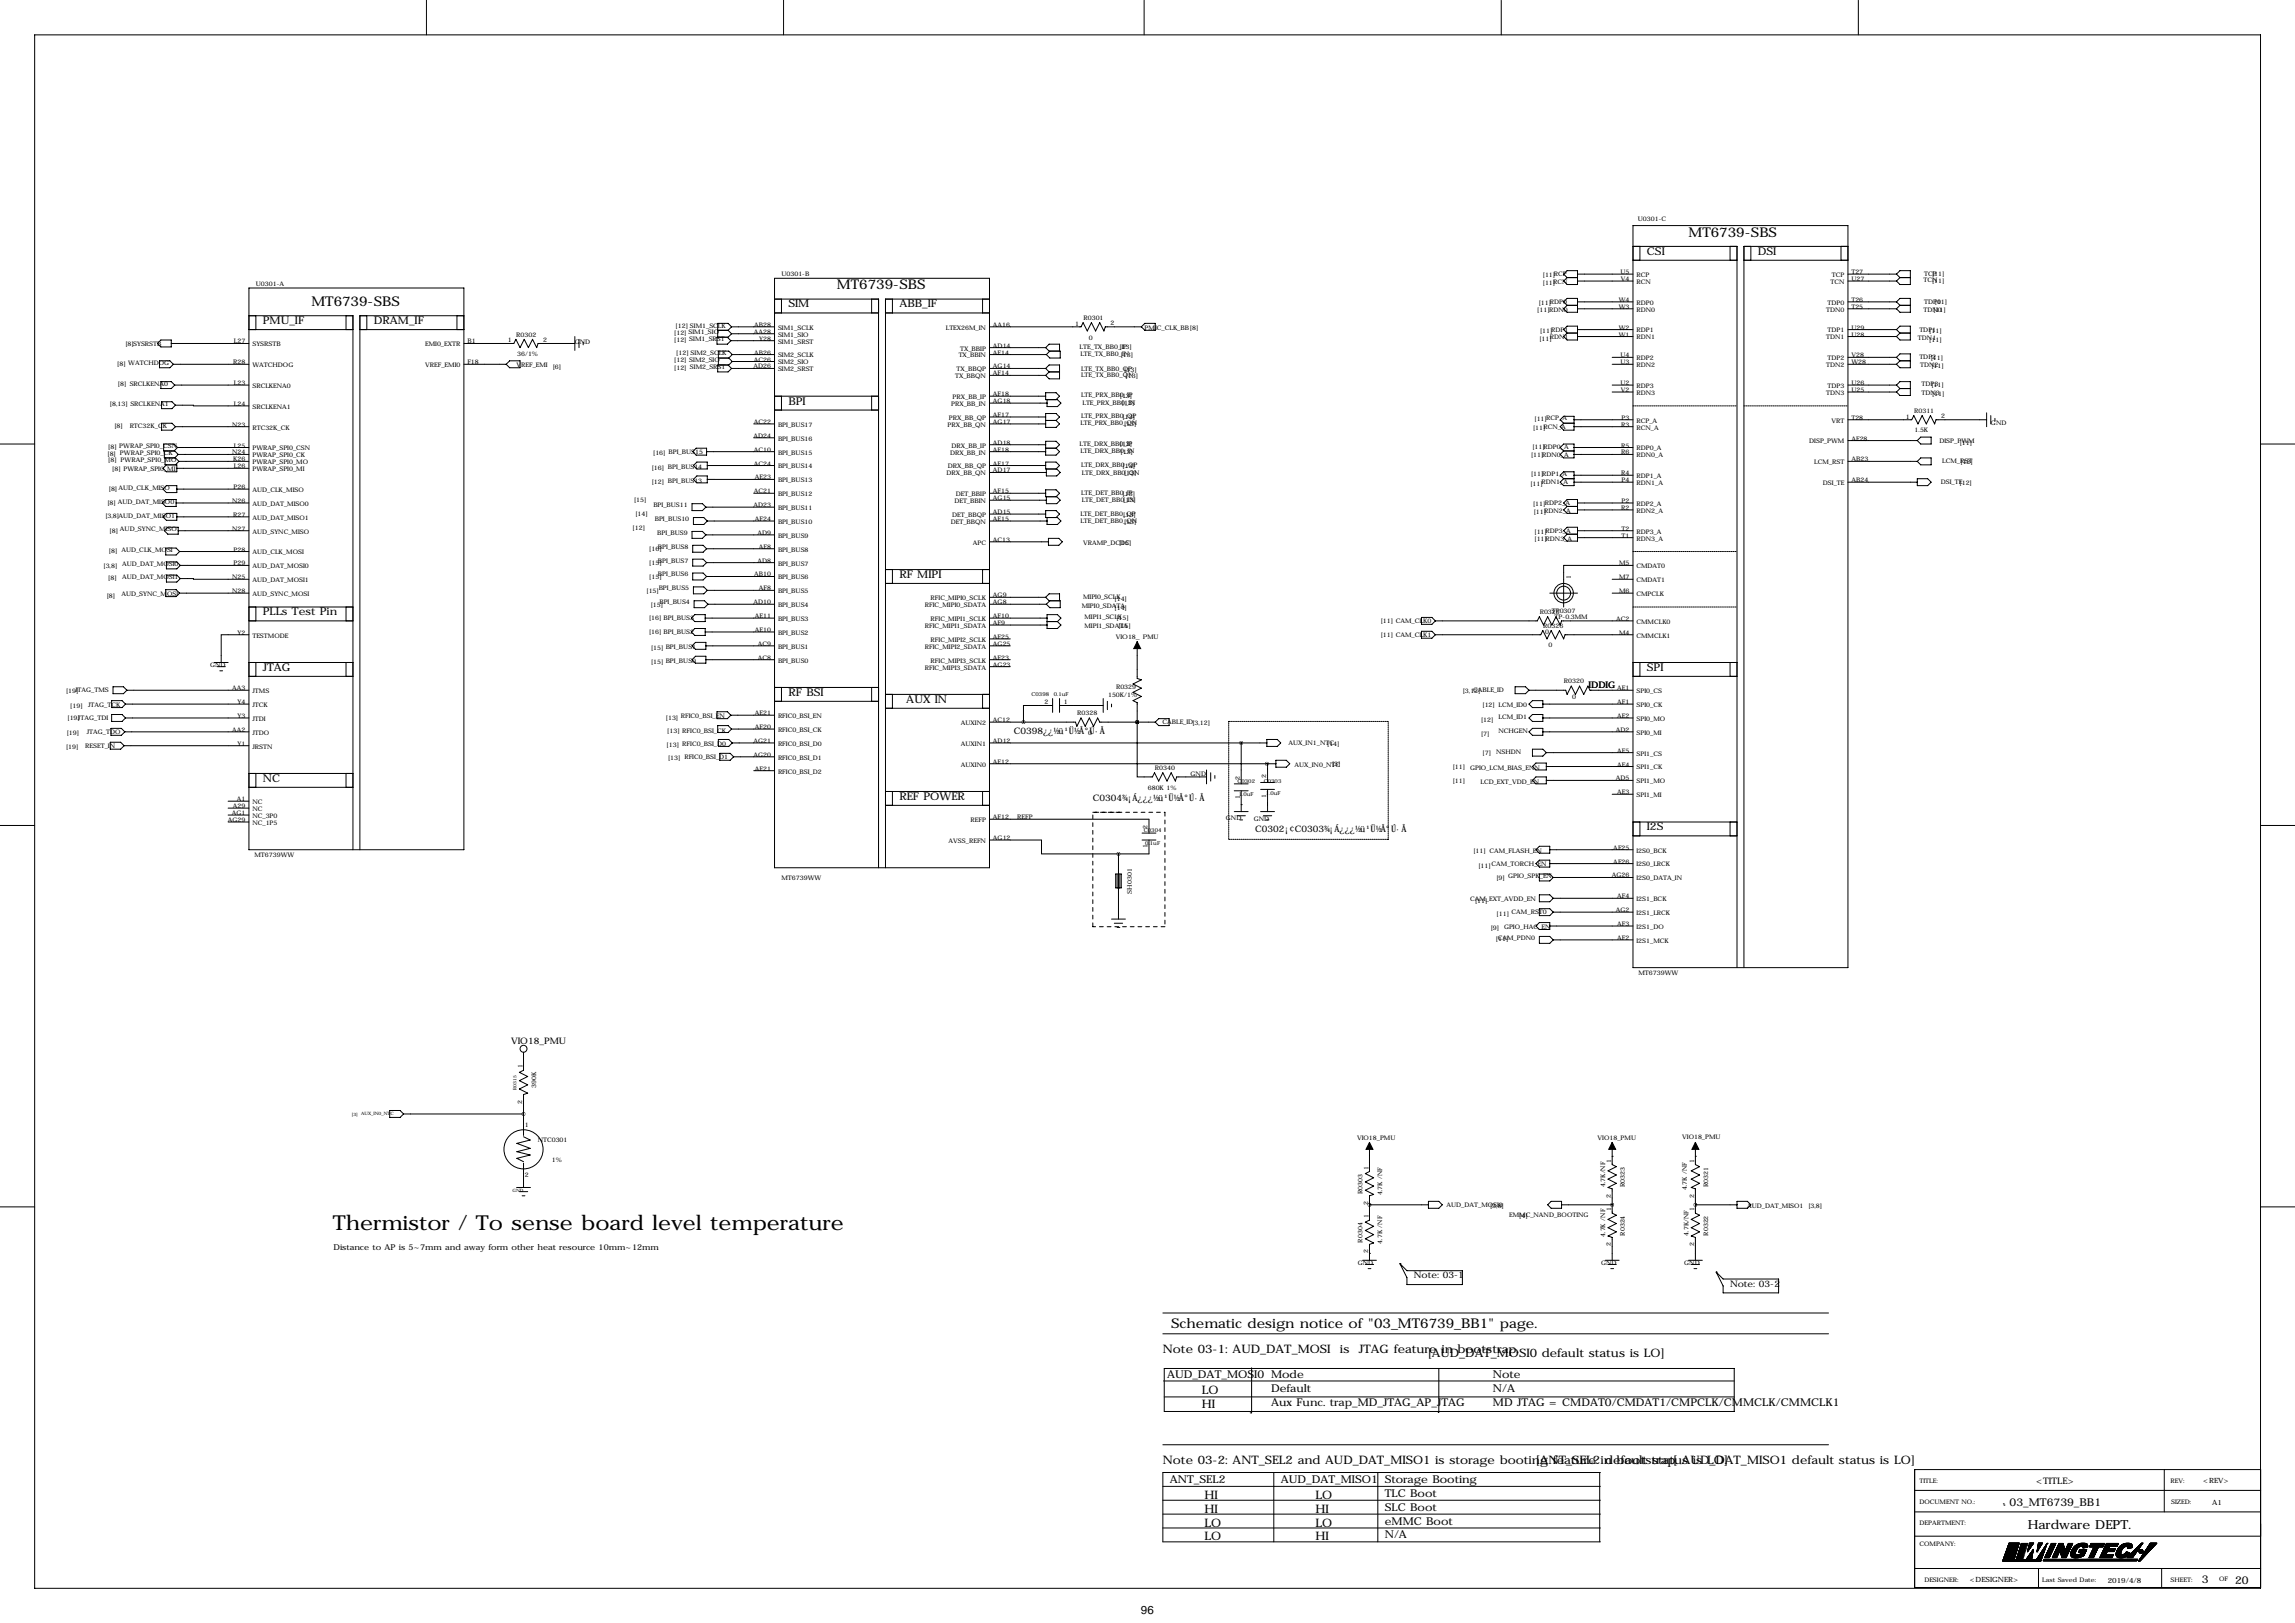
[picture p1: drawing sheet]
<svg xmlns="http://www.w3.org/2000/svg" width="841mm" height="594mm" viewBox="0 0 841 594" stroke-linecap="round" stroke-linejoin="round" font-family="sans-serif">
<defs><g id="words">
<text font-size="7.6" x="121.9" y="450.7">Thermistor / To sense board level temperature</text>
<g font-size="4.9">
<text x="618.5" y="86.7">MT6739-SBS</text>
<text x="306.6" y="106">MT6739-SBS</text>
<text x="114" y="112.1">MT6739-SBS</text>
<text x="429" y="486.5">Schematic design notice of &quot;03_MT6739_BB1&quot; page.</text>
</g>
<text font-size="4.6" x="742.7" y="560.1">Hardware DEPT.</text>
<g font-size="4.3">
<text x="426" y="495.6">Note 03-1: AUD_DAT_MOSI</text>
<text x="490.8" y="495.6">is</text>
<text x="497.7" y="495.6">JTAG feature in bootstrap.</text>
<text x="523" y="496.9">[AUD_DAT_MOSI0 default status is LO]</text>
<text x="440.2" y="510.6">LO</text>
<text x="440.2" y="515.7">HI</text>
<text x="426" y="536.3">Note 03-2: ANT_SEL2 and AUD_DAT_MISO1 is storage booting feature in bootstrap.[ AUD_DAT_MISO1 default status is LO]</text>
<text x="562.6" y="536.3">[ANT_SEL2 default status is LO]</text>
<text x="441.2" y="549">HI</text>
<text x="481.8" y="549">LO</text>
<text x="441.2" y="554">HI</text>
<text x="481.8" y="554">HI</text>
<text x="441.2" y="559.1">LO</text>
<text x="481.8" y="559.1">LO</text>
<text x="441.2" y="564.2">LO</text>
<text x="481.8" y="564.2">HI</text>
</g>
<text font-size="4.2" x="417.9" y="591.1">96</text>
<g font-size="4">
<text x="603.2" y="93.3">CSI</text>
<text x="643.9" y="93.3">DSI</text>
<text x="288.8" y="112.6">SIM</text>
<text x="329.4" y="112.6">ABB_IF</text>
<text x="96.3" y="118.7">PMU_IF</text>
<text x="136.9" y="118.7">DRAM_IF</text>
<text x="288.8" y="148.2">BPI</text>
<text x="329.4" y="211.7">RF MIPI</text>
<text x="96.3" y="225.4">PLLs Test Pin</text>
<text x="96.3" y="245.7">JTAG</text>
<text x="603.2" y="245.7">SPI</text>
<text x="288.8" y="254.8">RF BSI</text>
<text x="332" y="257.4">AUX IN</text>
<text x="96.3" y="286.3">NC</text>
<text x="329.4" y="292.9">REF POWER</text>
<text x="603.2" y="304.1">I2S</text>
<text x="427.5" y="504.8">AUD_DAT_MOSI0 Mode</text>
<text x="465.6" y="509.8">Default</text>
<text x="546.9" y="504.8">Note</text>
<text x="546.9" y="509.8">N/A</text>
<text x="465.6" y="514.9">Aux Func. trap_MD_JTAG_AP_JTAG</text>
<text x="546.9" y="514.9">MD JTAG = CMDAT0/CMDAT1/CMPCLK/CMMCLK/CMMCLK1</text>
<text x="428.5" y="543.1">ANT_SEL2</text>
<text x="469.1" y="543.1">AUD_DAT_MISO1</text>
<text x="507.2" y="543.1">Storage Booting</text>
<text x="507.2" y="548.2">TLC Boot</text>
<text x="736.1" y="551.7">03_MT6739_BB1</text>
<text x="507.2" y="553.3">SLC Boot</text>
<text x="507.2" y="558.4">eMMC Boot</text>
<text x="507.2" y="563.4">N/A</text>
<text x="806.5" y="579.9">3</text>
<text x="818.7" y="580.2">20</text>
</g>
<g font-size="3.3">
<text x="581.9" y="252">IDDIG</text>
<text x="371.3" y="268.8">C0398¿¿½ü¹Ü½Å°Ú·Å</text>
<text x="400.3" y="293.4">C0304¾¡Á¿¿¿½ü¹Ü½Å°Ú·Å</text>
<text x="459.7" y="304.9">C0302¡¢C0303¾¡Á¿¿¿½ü¹Ü½Å°Ú·Å</text>
<text x="187.2" y="382.3">VIO18_PMU</text>
<text x="517.9" y="468.2">Note: 03-1</text>
<text x="633.7" y="471.2">Note: 03-2</text>
<text x="745.8" y="543.6">&lt;TITLE&gt;</text>
</g>
<text font-size="3" x="122.2" y="457.8">Distance to AP is 5~7mm and away form other heat resource 10mm~12mm</text>
<g font-size="2.6">
<text x="807.1" y="543.3">&lt;REV&gt;</text>
<text x="810.3" y="551.4">A1</text>
<text x="721.6" y="579.6">&lt;DESIGNER&gt;</text>
<text x="772.1" y="579.6">2019/4/8</text>
</g>
<g font-size="2.3">
<text x="599.9" y="80.8">U0301-C</text>
<text x="286.3" y="101.2">U0301-B</text>
<text x="565.2" y="101.5">[11]RCP</text>
<text x="593.6" y="100.4">U5</text>
<text x="599.4" y="101.5">RCP</text>
<text x="671" y="101.5">TCP</text>
<text x="678.2" y="100.4">T27</text>
<text x="704.9" y="100.9">TCP</text>
<text x="707.7" y="101.2">[11]</text>
<text x="93.7" y="104.7">U0301-A</text>
<text x="565.2" y="104.5">[11]</text>
<text x="569" y="104">RCN</text>
<text x="593.7" y="102.9">V4</text>
<text x="599.4" y="104">RCN</text>
<text x="670.5" y="104">TCN</text>
<text x="678.2" y="102.9">U27</text>
<text x="704.6" y="103.4">TCN</text>
<text x="707.7" y="103.8">[11]</text>
<text x="563.6" y="111.6">[11]RDP0</text>
<text x="592.9" y="113.1">W3</text>
<text x="592.9" y="110.6">W4</text>
<text x="599.4" y="111.6">RDP0</text>
<text x="669.4" y="111.6">TDP0</text>
<text x="678.2" y="110.6">T26</text>
<text x="678.2" y="113.1">T25</text>
<text x="704.9" y="111.3">TDP0</text>
<text x="708.8" y="111.4">[11]</text>
<text x="276.3" y="119.7">AB28</text>
<text x="363.7" y="119.7">AA16</text>
<text x="393.8" y="119.3">1</text>
<text x="396.9" y="117.2">R0301</text>
<text x="406.7" y="119.2">2</text>
<text x="563.1" y="114.2">[11]RDN0</text>
<text x="599.4" y="114.2">RDN0</text>
<text x="668.9" y="114.2">TDN0</text>
<text x="704.6" y="114.1">TDN0</text>
<text x="708.2" y="114.4">[11]</text>
<text x="85.7" y="125.8">L27</text>
<text x="171.2" y="125.8">B1</text>
<text x="186" y="125.4">1</text>
<text x="189.1" y="123.3">R0302</text>
<text x="199" y="125.3">2</text>
<text x="247" y="125.1">[12] SIM1_SRST</text>
<text x="247" y="122.8">[12] SIM1_SIO</text>
<text x="247.5" y="120">[12] SIM1_SCLK</text>
<text x="276.1" y="122.2">AA28</text>
<text x="278.1" y="124.8">Y28</text>
<text x="285" y="120.8">SIM1_SCLK</text>
<text x="285" y="123.3">SIM1_SIO</text>
<text x="285" y="125.8">SIM1_SRST</text>
<text x="346.4" y="120.8">LTEX26M_IN</text>
<text x="398.8" y="124.4">0</text>
<text x="419.3" y="120.7">PMIC_CLK_BB[8]</text>
<text x="563.9" y="124.9">[11]</text>
<text x="564.1" y="121.8">[11]RDP1</text>
<text x="567.7" y="124.3">RDN1</text>
<text x="592.9" y="120.7">W2</text>
<text x="592.9" y="123.3">W1</text>
<text x="599.4" y="121.8">RDP1</text>
<text x="599.4" y="124.3">RDN1</text>
<text x="668.9" y="124.3">TDN1</text>
<text x="669.4" y="121.8">TDP1</text>
<text x="678.2" y="120.7">U29</text>
<text x="678.2" y="123.3">U28</text>
<text x="702.6" y="124.5">TDN1</text>
<text x="703.1" y="121.5">TDP1</text>
<text x="706.7" y="122.1">[11]</text>
<text x="706.7" y="125.1">[11]</text>
<text x="46" y="126.9">[8]SYSRSTB</text>
<text x="92.5" y="126.9">SYSRSTB</text>
<text x="155.7" y="126.9">EMI0_EXTR</text>
<text x="189.5" y="130.4">36/1%</text>
<text x="210.6" y="126.1">GND</text>
<text x="247.7" y="130.2">[12] SIM2_SCLK</text>
<text x="276.3" y="129.9">AB26</text>
<text x="285" y="130.9">SIM2_SCLK</text>
<text x="351.2" y="130.9">TX_BBIN</text>
<text x="351.7" y="128.4">TX_BBIP</text>
<text x="363.7" y="127.3">AD14</text>
<text x="363.7" y="129.9">AE14</text>
<text x="395.5" y="127.8">LTE_TX_BB0_IP</text>
<text x="395.7" y="130.4">LTE_TX_BB0_IN</text>
<text x="410" y="127.7">[13]</text>
<text x="410.6" y="130.7">[13]</text>
<text x="593.6" y="130.9">U4</text>
<text x="599.4" y="131.9">RDP2</text>
<text x="669.4" y="131.9">TDP2</text>
<text x="678.2" y="130.9">V28</text>
<text x="703.1" y="131.6">TDP2</text>
<text x="707.2" y="132">[11]</text>
<text x="42.9" y="134">[8] WATCHDOG</text>
<text x="85.4" y="133.4">R28</text>
<text x="92.5" y="134.5">WATCHDOG</text>
<text x="155.7" y="134.5">VREF_EMI0</text>
<text x="171.2" y="133.4">F18</text>
<text x="189.2" y="134.4">VREF_EMI</text>
<text x="202.5" y="135">[6]</text>
<text x="247" y="135.5">[12] SIM2_SRST</text>
<text x="247" y="132.5">[12] SIM2_SIO</text>
<text x="276" y="134.9">AD26</text>
<text x="276.1" y="132.4">AC26</text>
<text x="285" y="133.5">SIM2_SIO</text>
<text x="285" y="136">SIM2_SRST</text>
<text x="350.4" y="136">TX_BBQP</text>
<text x="363.7" y="134.9">AG14</text>
<text x="363.7" y="137.5">AF14</text>
<text x="396" y="136">LTE_TX_BB0_QP</text>
<text x="411.8" y="136.3">[13]</text>
<text x="593.6" y="133.4">U3</text>
<text x="599.4" y="134.5">RDN2</text>
<text x="668.9" y="134.5">TDN2</text>
<text x="678.2" y="133.4">W28</text>
<text x="703.3" y="134.4">TDN2</text>
<text x="707.5" y="134.8">[11]</text>
<text x="43.2" y="141.4">[8] SRCLKENA0</text>
<text x="85.7" y="141">L23</text>
<text x="92.5" y="142.1">SRCLKENA0</text>
<text x="349.9" y="138.5">TX_BBQN</text>
<text x="396" y="138.2">LTE_TX_BB0_QN</text>
<text x="412.3" y="138.6">[13]</text>
<text x="593.6" y="141">U2</text>
<text x="593.7" y="143.6">V2</text>
<text x="599.4" y="142.1">RDP3</text>
<text x="669.4" y="142.1">TDP3</text>
<text x="678.2" y="141">U26</text>
<text x="678.2" y="143.6">U25</text>
<text x="703.8" y="141.3">TDP3</text>
<text x="707.5" y="141.9">[11]</text>
<text x="40.3" y="148.7">[8,13] SRCLKENA1</text>
<text x="85.7" y="148.7">L24</text>
<text x="92.5" y="149.7">SRCLKENA1</text>
<text x="348.4" y="148.7">PRX_BB_IN</text>
<text x="348.9" y="146.2">PRX_BB_IP</text>
<text x="363.7" y="147.6">AG18</text>
<text x="363.7" y="145.1">AF18</text>
<text x="396" y="145.4">LTE_PRX_BB0_IP</text>
<text x="396.5" y="148.2">LTE_PRX_BB0_IN</text>
<text x="410.2" y="145.9">[13]</text>
<text x="411" y="148.5">[13]</text>
<text x="599.4" y="144.6">RDN3</text>
<text x="668.9" y="144.6">TDN3</text>
<text x="703.8" y="144.6">TDN3</text>
<text x="707.7" y="144.9">[11]</text>
<text x="276.1" y="155.3">AC22</text>
<text x="347.6" y="153.8">PRX_BB_QP</text>
<text x="363.7" y="152.7">AF17</text>
<text x="363.7" y="155.3">AG17</text>
<text x="395.7" y="155.8">LTE_PRX_BB0_QN</text>
<text x="396" y="153.2">LTE_PRX_BB0_QP</text>
<text x="411.2" y="153.3">[13]</text>
<text x="562.1" y="154.3">[11]RCP_A</text>
<text x="594" y="153.7">P3</text>
<text x="599.4" y="154.8">RCP_A</text>
<text x="670.9" y="154.8">VRT</text>
<text x="678.2" y="153.7">T28</text>
<text x="698.1" y="153.3">1</text>
<text x="701.2" y="151.2">R0311</text>
<text x="711" y="153.2">2</text>
<text x="729.3" y="155.5">GND</text>
<text x="41.9" y="156.9">[8]</text>
<text x="47.5" y="156.8">RTC32K_CK</text>
<text x="85" y="156.3">N23</text>
<text x="92.5" y="157.3">RTC32K_CK</text>
<text x="276" y="160.3">AD24</text>
<text x="285" y="156.3">BPI_BUS17</text>
<text x="285" y="161.4">BPI_BUS16</text>
<text x="347.1" y="156.3">PRX_BB_QN</text>
<text x="411.7" y="156.1">[13]</text>
<text x="561.6" y="157.4">[11]RCN_A</text>
<text x="593.9" y="156.3">R3</text>
<text x="599.4" y="157.3">RCN_A</text>
<text x="678.2" y="161.4">AE28</text>
<text x="701.3" y="158.4">1.5K</text>
<text x="39.4" y="167">[8] PWRAP_SPI0_CK</text>
<text x="39.6" y="164.5">[8] PWRAP_SPI0_CSN</text>
<text x="85" y="166.4">N24</text>
<text x="85.7" y="163.9">L25</text>
<text x="92.5" y="165">PWRAP_SPI0_CSN</text>
<text x="92.5" y="167.5">PWRAP_SPI0_CK</text>
<text x="239.3" y="166.8">[16] BPI_BUS15</text>
<text x="276.1" y="165.4">AC10</text>
<text x="285" y="166.5">BPI_BUS15</text>
<text x="348" y="166.5">DRX_BB_IN</text>
<text x="348.5" y="163.9">DRX_BB_IP</text>
<text x="363.7" y="162.9">AD18</text>
<text x="363.7" y="165.4">AE18</text>
<text x="395.5" y="163.4">LTE_DRX_BB0_IP</text>
<text x="395.7" y="165.9">LTE_DRX_BB0_IN</text>
<text x="410.2" y="163.5">[13]</text>
<text x="410.5" y="166.3">[13]</text>
<text x="560.8" y="167.5">[11]RDN0_A</text>
<text x="561.3" y="164.5">[11]RDP0_A</text>
<text x="593.9" y="163.9">R5</text>
<text x="593.9" y="166.4">R6</text>
<text x="599.4" y="165">RDP0_A</text>
<text x="599.4" y="167.5">RDN0_A</text>
<text x="662.7" y="162.4">DISP_PWM</text>
<text x="710.4" y="162.4">DISP_PWM</text>
<text x="717.9" y="163">[11]</text>
<text x="39.6" y="169.3">[8] PWRAP_SPI0_MO</text>
<text x="41.1" y="172.4">[8] PWRAP_SPI0_MI</text>
<text x="85.4" y="169">K26</text>
<text x="85.7" y="171.5">L26</text>
<text x="92.5" y="170">PWRAP_SPI0_MO</text>
<text x="92.5" y="172.6">PWRAP_SPI0_MI</text>
<text x="238.8" y="172.1">[16] BPI_BUS14</text>
<text x="276.1" y="170.5">AC24</text>
<text x="285" y="171.6">BPI_BUS14</text>
<text x="347.2" y="171.6">DRX_BB_QP</text>
<text x="363.7" y="170.5">AE17</text>
<text x="363.7" y="173">AD17</text>
<text x="396" y="171">LTE_DRX_BB0_QP</text>
<text x="396.2" y="173.8">LTE_DRX_BB0_QN</text>
<text x="411.2" y="171.3">[13]</text>
<text x="664.6" y="170">LCM_RST</text>
<text x="678.2" y="169">AB23</text>
<text x="711.5" y="169.7">LCM_RST</text>
<text x="718.2" y="170.1">[12]</text>
<text x="39.9" y="179.7">[8] AUD_CLK_MISO</text>
<text x="85.6" y="179.1">P26</text>
<text x="238.8" y="177.2">[12] BPI_BUS13</text>
<text x="276.5" y="175.6">AE23</text>
<text x="285" y="176.6">BPI_BUS13</text>
<text x="346.7" y="174.1">DRX_BB_QN</text>
<text x="411.7" y="174.1">[13]</text>
<text x="560.6" y="177.9">[11]</text>
<text x="560.8" y="174.4">[11]RDP1_A</text>
<text x="564.6" y="177.4">RDN1_A</text>
<text x="593.9" y="174.1">R4</text>
<text x="594" y="176.6">P4</text>
<text x="599.4" y="177.7">RDN1_A</text>
<text x="599.4" y="175.1">RDP1_A</text>
<text x="667.7" y="177.7">DSI_TE</text>
<text x="678.2" y="176.6">AB24</text>
<text x="710.9" y="177.4">DSI_TE</text>
<text x="717.8" y="177.7">[12]</text>
<text x="39.4" y="185.1">[8]</text>
<text x="43.2" y="184.5">AUD_DAT_MISO0</text>
<text x="85" y="184.2">N26</text>
<text x="92.5" y="180.2">AUD_CLK_MISO</text>
<text x="92.5" y="185.3">AUD_DAT_MISO0</text>
<text x="232.2" y="183.8">[15]</text>
<text x="239.3" y="185.7">BPI_BUS11</text>
<text x="276" y="185.7">AD23</text>
<text x="276.1" y="180.7">AC21</text>
<text x="285" y="181.7">BPI_BUS12</text>
<text x="349.6" y="184.3">DET_BBIN</text>
<text x="350.1" y="181.7">DET_BBIP</text>
<text x="363.7" y="180.7">AF15</text>
<text x="363.7" y="183.2">AG15</text>
<text x="396" y="181.4">LTE_DET_BB0_IP</text>
<text x="396.2" y="183.7">LTE_DET_BB0_IN</text>
<text x="411.2" y="181.8">[13]</text>
<text x="411.5" y="184">[13]</text>
<text x="561.6" y="185.3">[11]RDP2_A</text>
<text x="594" y="184.2">P2</text>
<text x="599.4" y="185.3">RDP2_A</text>
<text x="38.6" y="189.9">[3,8]AUD_DAT_MISO1</text>
<text x="85.4" y="189.3">R27</text>
<text x="92.5" y="190.4">AUD_DAT_MISO1</text>
<text x="232.8" y="188.9">[14]</text>
<text x="239.8" y="190.8">BPI_BUS10</text>
<text x="276.5" y="190.8">AF24</text>
<text x="285" y="191.9">BPI_BUS10</text>
<text x="285" y="186.8">BPI_BUS11</text>
<text x="348.3" y="191.9">DET_BBQN</text>
<text x="348.8" y="189.3">DET_BBQP</text>
<text x="363.7" y="188.3">AD15</text>
<text x="363.7" y="190.8">AE15</text>
<text x="395.7" y="189">LTE_DET_BB0_QP</text>
<text x="395.7" y="191.6">LTE_DET_BB0_QN</text>
<text x="411.5" y="189.4">[13]</text>
<text x="411.7" y="191.9">[13]</text>
<text x="561.8" y="188.1">[11]RDN2_A</text>
<text x="593.9" y="186.8">R2</text>
<text x="599.4" y="187.8">RDN2_A</text>
<text x="40.1" y="195.2">[8]</text>
<text x="43.9" y="194.6">AUD_SYNC_MISO</text>
<text x="85" y="194.4">N27</text>
<text x="92.5" y="195.4">AUD_SYNC_MISO</text>
<text x="231.7" y="194.2">[12]</text>
<text x="240.8" y="195.9">BPI_BUS9</text>
<text x="277.4" y="195.9">AD9</text>
<text x="285" y="197">BPI_BUS9</text>
<text x="562.1" y="195.5">[11]RDP3_A</text>
<text x="594" y="196.9">T1</text>
<text x="594" y="194.4">T2</text>
<text x="599.4" y="198">RDN3_A</text>
<text x="599.4" y="195.4">RDP3_A</text>
<text x="39.9" y="202.6">[8] AUD_CLK_MOSI</text>
<text x="85.6" y="202">P28</text>
<text x="92.5" y="203.1">AUD_CLK_MOSI</text>
<text x="237.8" y="201.8">[16]</text>
<text x="241" y="201">BPI_BUS8</text>
<text x="278" y="201">AE8</text>
<text x="285" y="202">BPI_BUS8</text>
<text x="356.3" y="199.5">APC</text>
<text x="363.7" y="198.4">AC13</text>
<text x="396.7" y="199.5">VRAMP_DCDC</text>
<text x="410" y="199.8">[15]</text>
<text x="562.1" y="198.3">[11]RDN3_A</text>
<text x="37.9" y="207.9">[3,8]</text>
<text x="44.7" y="207.3">AUD_DAT_MOSI0</text>
<text x="85.6" y="207.1">P29</text>
<text x="92.5" y="208.1">AUD_DAT_MOSI0</text>
<text x="237.8" y="206.9">[15]</text>
<text x="241" y="206.1">BPI_BUS7</text>
<text x="277.4" y="206.1">AD8</text>
<text x="285" y="207.1">BPI_BUS7</text>
<text x="593.1" y="207.1">M5</text>
<text x="599.4" y="208.1">CMDAT0</text>
<text x="39.6" y="212.5">[8]</text>
<text x="44.7" y="212.2">AUD_DAT_MOSI1</text>
<text x="85" y="212.2">N25</text>
<text x="92.5" y="213.2">AUD_DAT_MOSI1</text>
<text x="237.8" y="212">[15]</text>
<text x="241" y="211.1">BPI_BUS6</text>
<text x="276.3" y="211.1">AB10</text>
<text x="285" y="212.2">BPI_BUS6</text>
<text x="575.4" y="212.2" transform="rotate(-90 575.4 212.2)">1</text>
<text x="593.1" y="212.2">M7</text>
<text x="599.4" y="213.2">CMDAT1</text>
<text x="39.1" y="218.8">[8]</text>
<text x="44.5" y="218.3">AUD_SYNC_MOSI</text>
<text x="85" y="217.2">N28</text>
<text x="92.5" y="218.3">AUD_SYNC_MOSI</text>
<text x="236.8" y="217.1">[15]</text>
<text x="241.3" y="216.2">BPI_BUS5</text>
<text x="241.5" y="221.3">BPI_BUS4</text>
<text x="276" y="221.3">AD10</text>
<text x="278" y="216.2">AF8</text>
<text x="285" y="217.3">BPI_BUS5</text>
<text x="340.9" y="219.8">RFIC_MIPI0_SCLK</text>
<text x="363.7" y="221.3">AG8</text>
<text x="363.7" y="218.8">AG9</text>
<text x="396.7" y="219.5">MIPI0_SCLK</text>
<text x="408.3" y="220.1">[14]</text>
<text x="593.1" y="217.2">M6</text>
<text x="599.4" y="218.3">CMPCLK</text>
<text x="237.7" y="227.2">[16] BPI_BUS3</text>
<text x="238.3" y="222.1">[15]</text>
<text x="276.5" y="226.4">AE11</text>
<text x="285" y="222.4">BPI_BUS4</text>
<text x="285" y="227.4">BPI_BUS3</text>
<text x="338.8" y="222.4">RFIC_MIPI0_SDATA</text>
<text x="340.9" y="227.4">RFIC_MIPI1_SCLK</text>
<text x="363.7" y="226.4">AF10</text>
<text x="396.2" y="222.6">MIPI0_SDATA</text>
<text x="397.3" y="226.9">MIPI1_SCLK</text>
<text x="408.3" y="223.4">[14]</text>
<text x="408.9" y="227.2">[15]</text>
<text x="564" y="224.9">R0325</text>
<text x="568.4" y="224.7">TP0307</text>
<text x="569.5" y="226.6">TP-0.3MM</text>
<text x="592" y="227.4">AC2</text>
<text x="87" y="232.5">Y2</text>
<text x="92.5" y="233.5">TESTMODE</text>
<text x="237.7" y="232.3">[16] BPI_BUS2</text>
<text x="276.5" y="231.5">AE10</text>
<text x="285" y="232.5">BPI_BUS2</text>
<text x="338.8" y="230">RFIC_MIPI1_SDATA</text>
<text x="363.7" y="228.9">AF9</text>
<text x="397.3" y="229.9">MIPI1_SDATA</text>
<text x="409.7" y="230">[15]</text>
<text x="505.8" y="228.2">[11] CAM_CLK0</text>
<text x="505.8" y="233.3">[11] CAM_CLK1</text>
<text x="565.3" y="229.9">R0326</text>
<text x="565.9" y="232">0</text>
<text x="593.1" y="232.5">M4</text>
<text x="599.4" y="233.5">CMMCLK1</text>
<text x="599.4" y="228.5">CMMCLK0</text>
<text x="238.5" y="238.1">[15] BPI_BUS1</text>
<text x="277.6" y="236.5">AC9</text>
<text x="285" y="237.6">BPI_BUS1</text>
<text x="338.8" y="237.6">RFIC_MIPI2_SDATA</text>
<text x="340.9" y="235.1">RFIC_MIPI2_SCLK</text>
<text x="363.7" y="236.5">AG25</text>
<text x="363.7" y="234">AF25</text>
<text x="408.7" y="234.1">VIO18_PMU</text>
<text x="567.2" y="237.1">0</text>
<text x="77" y="244.4">GND</text>
<text x="238.5" y="243.2">[15] BPI_BUS0</text>
<text x="277.6" y="241.6">AC8</text>
<text x="285" y="242.7">BPI_BUS0</text>
<text x="338.8" y="245.2">RFIC_MIPI3_SDATA</text>
<text x="340.9" y="242.7">RFIC_MIPI3_SCLK</text>
<text x="363.7" y="244.2">AG23</text>
<text x="363.7" y="241.6">AF23</text>
<text x="572.9" y="250.3">R0320</text>
<text x="24.2" y="253.6">[19]</text>
<text x="27.5" y="253.3">JTAG_TMS</text>
<text x="85" y="252.8">AA3</text>
<text x="87" y="257.9">Y4</text>
<text x="92.5" y="253.9">JTMS</text>
<text x="382.6" y="257.9">2</text>
<text x="389.6" y="257.9">1</text>
<text x="405.9" y="255.3">150K/1%</text>
<text x="408.8" y="252.4">R0329</text>
<text x="535.8" y="253.6">[3,12]</text>
<text x="539.6" y="253.3">CABLE_ID</text>
<text x="575.9" y="256.2">0</text>
<text x="592.4" y="257.9">AF1</text>
<text x="592.4" y="252.8">AE1</text>
<text x="599.4" y="253.9">SPI0_CS</text>
<text x="24.7" y="263.8">[19]JTAG_TDI</text>
<text x="25.7" y="259.2">[19]</text>
<text x="32.3" y="258.9">JTAG_TCK</text>
<text x="87" y="263">Y3</text>
<text x="92.5" y="258.9">JTCK</text>
<text x="243.9" y="263.5">[13]</text>
<text x="249.4" y="263">RFIC0_BSI_EN</text>
<text x="276.5" y="261.9">AE21</text>
<text x="285" y="263">RFIC0_BSI_EN</text>
<text x="394.6" y="261.9">R0328</text>
<text x="543.1" y="259">[12] LCM_ID0</text>
<text x="548.9" y="263.5">LCM_ID1</text>
<text x="592.4" y="263">AE2</text>
<text x="599.4" y="258.9">SPI0_CK</text>
<text x="24.5" y="269.1">[19]</text>
<text x="31.8" y="268.8">JTAG_TDO</text>
<text x="85" y="268">AA2</text>
<text x="92.5" y="264">JTDI</text>
<text x="92.5" y="269.1">JTDO</text>
<text x="244.4" y="268.6">[13] RFIC0_BSI_CK</text>
<text x="276.5" y="267">AF20</text>
<text x="285" y="268.1">RFIC0_BSI_CK</text>
<text x="352" y="265.5">AUXIN2</text>
<text x="363.7" y="264.5">AC12</text>
<text x="398.6" y="269.1">0</text>
<text x="425.8" y="265.2">CABLE_ID[3,12]</text>
<text x="542.5" y="264.3">[12]</text>
<text x="542.5" y="269.4">[7]</text>
<text x="548.9" y="268.5">NCHGEN</text>
<text x="591.9" y="268">AD2</text>
<text x="599.4" y="264">SPI0_MO</text>
<text x="599.4" y="269.1">SPI0_MI</text>
<text x="24.2" y="274.2">[19]</text>
<text x="31.2" y="273.9">RESET_IN</text>
<text x="87" y="273.1">Y1</text>
<text x="92.5" y="274.2">JRSTN</text>
<text x="244.2" y="273.4">[13] RFIC0_BSI_D0</text>
<text x="276" y="272.1">AG21</text>
<text x="285" y="273.2">RFIC0_BSI_D0</text>
<text x="352" y="273.2">AUXIN1</text>
<text x="363.7" y="272.1">AD12</text>
<text x="471.9" y="272.9">AUX_IN1_NTC</text>
<text x="486.2" y="273.2">[14]</text>
<text x="592.4" y="275.7">AE5</text>
<text x="244.7" y="278.3">[13] RFIC0_BSI_D1</text>
<text x="276" y="277.2">AG20</text>
<text x="285" y="278.2">RFIC0_BSI_D1</text>
<text x="352" y="280.8">AUXIN0</text>
<text x="363.7" y="279.7">AE12</text>
<text x="474.2" y="280.7">AUX_IN0_NTC</text>
<text x="487.9" y="280.6">[3]</text>
<text x="532.1" y="281.6">[11]</text>
<text x="543.1" y="276.5">[7]</text>
<text x="548.1" y="276.2">NSHDN</text>
<text x="592.4" y="280.7">AE4</text>
<text x="599.4" y="276.7">SPI1_CS</text>
<text x="599.4" y="281.8">SPI1_CK</text>
<text x="276.5" y="282.3">AF21</text>
<text x="285" y="283.3">RFIC0_BSI_D2</text>
<text x="423" y="282">R0340</text>
<text x="436.1" y="284.3">GND</text>
<text x="454.2" y="285.6" transform="rotate(-90 454.2 285.6)">2</text>
<text x="463.8" y="285.1" transform="rotate(-90 463.8 285.1)">2</text>
<text x="532.1" y="286.7">[11]</text>
<text x="538.5" y="282">GPIO_LCM_BIAS_ENN</text>
<text x="542.3" y="287.1">LCD_EXT_VDD_EN</text>
<text x="591.9" y="285.8">AD5</text>
<text x="599.4" y="286.9">SPI1_MO</text>
<text x="86.8" y="293.4">A1</text>
<text x="420.4" y="289.2">680K 1%</text>
<text x="454.2" y="292.6" transform="rotate(-90 454.2 292.6)">1</text>
<text x="463.8" y="292.1" transform="rotate(-90 463.8 292.1)">1</text>
<text x="592.4" y="290.9">AE3</text>
<text x="599.4" y="292">SPI1_MI</text>
<text x="84.9" y="298.5">AG1</text>
<text x="85.3" y="296">A29</text>
<text x="92.5" y="294.5">NC</text>
<text x="92.5" y="297">NC</text>
<text x="92.5" y="299.6">NC_3P0</text>
<text x="83.5" y="301.1">AG29</text>
<text x="92.5" y="302.1">NC_1P5</text>
<text x="355.5" y="301.1">REFP</text>
<text x="363.7" y="300">AF12</text>
<text x="372.6" y="300">REFP</text>
<text x="420.4" y="303.6" transform="rotate(-90 420.4 303.6)">2</text>
<text x="449.1" y="300.3">GND</text>
<text x="459.2" y="300.6">GND</text>
<text x="347.5" y="308.7">AVSS_REFN</text>
<text x="363.7" y="307.7">AG12</text>
<text x="420.4" y="310.6" transform="rotate(-90 420.4 310.6)">1</text>
<text x="591" y="311.2">AE25</text>
<text x="93.2" y="314">MT6739WW</text>
<text x="539.8" y="312.6">[11] CAM_FLASH_EN</text>
<text x="541.5" y="317.9">[11]</text>
<text x="546.4" y="317.3">CAM_TORCH_EN</text>
<text x="591" y="316.3">AE26</text>
<text x="599.4" y="317.4">I2S0_LRCK</text>
<text x="599.4" y="312.3">I2S0_BCK</text>
<text x="286.3" y="322.1">MT6739WW</text>
<text x="548.1" y="322.2">[9]</text>
<text x="552.5" y="321.6">GPIO_SPK_EN</text>
<text x="590.4" y="321.4">AG26</text>
<text x="599.4" y="322.4">I2S0_DATA_IN</text>
<text x="414.6" y="327.3" transform="rotate(-90 414.6 327.3)">SH0301</text>
<text x="592.4" y="329">AF4</text>
<text x="538.5" y="330">CAM_EXT_AVDD_EN</text>
<text x="540.4" y="330.6">[11]</text>
<text x="548.2" y="335.4">[11]</text>
<text x="553.7" y="334.8">CAM_RST0</text>
<text x="591.9" y="334.1">AG2</text>
<text x="599.4" y="330.1">I2S1_BCK</text>
<text x="599.4" y="335.1">I2S1_LRCK</text>
<text x="546.1" y="340.8">[9]</text>
<text x="550.9" y="340.2">GPIO_HAC_EN</text>
<text x="592.4" y="339.2">AF3</text>
<text x="599.4" y="340.2">I2S1_DO</text>
<text x="548" y="344.6">[11]</text>
<text x="548.7" y="344.2">CAM_PDN0</text>
<text x="592.4" y="344.2">AF2</text>
<text x="599.4" y="345.3">I2S1_MCK</text>
<text x="600.2" y="357.2">MT6739WW</text>
<text x="191.4" y="391.3" transform="rotate(-90 191.4 391.3)">1</text>
<text x="196.4" y="398.5" transform="rotate(-90 196.4 398.5)">390K</text>
<text x="191.3" y="404.2" transform="rotate(-90 191.3 404.2)">2</text>
<text x="192.3" y="412.8">1</text>
<text x="197" y="418.2">NTC0301</text>
<text x="497.1" y="417.4">VIO18_PMU</text>
<text x="585.2" y="417.4">VIO18_PMU</text>
<text x="616.2" y="417.1">VIO18_PMU</text>
<text x="202.1" y="425.6">1%</text>
<text x="590.1" y="425.8" transform="rotate(-90 590.1 425.8)">1</text>
<text x="620.6" y="425.8" transform="rotate(-90 620.6 425.8)">1</text>
<text x="192.3" y="431.2">2</text>
<text x="501.2" y="428.3" transform="rotate(-90 501.2 428.3)">1</text>
<text x="499.1" y="437.3" transform="rotate(-90 499.1 437.3)">R0303</text>
<text x="506.3" y="437.8" transform="rotate(-90 506.3 437.8)">4.7K /NF</text>
<text x="588" y="434.8" transform="rotate(-90 588 434.8)">4.7K/NF</text>
<text x="595.2" y="434.8" transform="rotate(-90 595.2 434.8)">R0323</text>
<text x="617.9" y="436" transform="rotate(-90 617.9 436)">4.7K /NF</text>
<text x="625.7" y="434.8" transform="rotate(-90 625.7 434.8)">R0321</text>
<text x="501.1" y="441.3" transform="rotate(-90 501.1 441.3)">2</text>
<text x="529.8" y="442">AUD_DAT_MOSI0</text>
<text x="545.8" y="442.4">[3,8]</text>
<text x="590" y="438.7" transform="rotate(-90 590 438.7)">2</text>
<text x="590.1" y="443.6" transform="rotate(-90 590.1 443.6)">1</text>
<text x="620.5" y="438.7" transform="rotate(-90 620.5 438.7)">2</text>
<text x="620.6" y="443.6" transform="rotate(-90 620.6 443.6)">1</text>
<text x="640" y="442.3">AUD_DAT_MISO1</text>
<text x="662.4" y="442.6">[3,8]</text>
<text x="501.2" y="446.1" transform="rotate(-90 501.2 446.1)">1</text>
<text x="552.8" y="445.6">EMMC_NAND_BOOTING</text>
<text x="556.5" y="446.2">[4]</text>
<text x="499.1" y="455.1" transform="rotate(-90 499.1 455.1)">R0304</text>
<text x="506.3" y="455.5" transform="rotate(-90 506.3 455.5)">4.7K /NF</text>
<text x="588" y="453" transform="rotate(-90 588 453)">4.7K /NF</text>
<text x="595.2" y="452.6" transform="rotate(-90 595.2 452.6)">R0324</text>
<text x="618.5" y="452.5" transform="rotate(-90 618.5 452.5)">4.7K/NF</text>
<text x="625.7" y="452.6" transform="rotate(-90 625.7 452.6)">R0322</text>
<text x="501.1" y="459" transform="rotate(-90 501.1 459)">2</text>
<text x="590" y="456.5" transform="rotate(-90 590 456.5)">2</text>
<text x="620.5" y="456.5" transform="rotate(-90 620.5 456.5)">2</text>
<text x="497.3" y="463.4">GND</text>
<text x="586.5" y="463.4">GND</text>
<text x="617" y="463.4">GND</text>
<text x="703.1" y="543.3">TITLE:</text>
<text x="795.1" y="543.1">REV:</text>
<text x="703.1" y="550.9">DOCUMENT NO.:</text>
<text x="795.3" y="550.9">SIZED:</text>
<text x="703.1" y="558.6">DEPARTMENT:</text>
<text x="703.1" y="566.2">COMPANY:</text>
<text x="704.9" y="579.4">DESIGNER:</text>
<text x="748.1" y="579.4">Last Saved Date:</text>
<text x="795.1" y="579.4">SHEET:</text>
<text x="812.9" y="579.1">OF</text>
</g>
<g font-size="2">
<text x="377.9" y="254.9">C0398</text>
<text x="386" y="254.9">0.1uF</text>
<text x="453.3" y="286.9">C0302</text>
<text x="463" y="286.6">C0303</text>
<text x="453.8" y="291.7">1.0uF</text>
<text x="463.7" y="291.2">1.0uF</text>
<text x="419" y="304.9">C0304</text>
<text x="419.5" y="309.5">0.1uF</text>
</g>
<g font-size="1.6">
<text x="189.2" y="399.2" transform="rotate(-90 189.2 399.2)">R0315</text>
<text x="128.9" y="408.7">[3]</text>
<text x="132.3" y="408.5">AUX_IN0_NTC</text>
<text x="187.7" y="436.7">GND</text>
</g>
</g></defs>
<circle cx="734.1" cy="551.3" r=".15" fill="#000"/>
<g fill="none" stroke="#000" stroke-width=".37">
<path d="M12.7 12.8h815.3v568.9h-815.3zM156.2 .1v12.7M287 .1v12.7M419.1 .1v12.7M549.9 .1v12.7M680.7 .1v12.7M598.2 90.2h38.1v264.2M598.2 95.3h38.1M598.2 82.6h78.7v271.8h-78.7zM600.7 90.2v5.1M633.7 90.2v5.1M638.8 95.3h38.1"/>
<path d="M641.4 90.2v5.1M674.4 90.2v5.1M676.9 90.2h-38.1v264.2M91.2 105.5h78.7v205.7h-78.7zM91.2 115.6h38.1v195.6M93.7 115.6v5.1M126.7 115.6v5.1M134.4 115.6v5.1M167.4 115.6v5.1M169.9 115.6h-38.1v195.6M268 119.7h15.7M268 119.7l-1.3 1.3"/>
<path d="M268 119.7l-1.3-1.3h-3.8v5.1M283.7 101.9h78.8v215.9h-78.8zM283.7 109.5h38.1v208.3M283.7 114.6h38.1M286.3 109.5v5.1M319.3 109.5v5.1M324.4 114.6h38.1M326.9 109.5v5.1M359.9 109.5v5.1M362.5 109.5h-38.1v208.3M362.5 119.7h33.5l.7-1.5 1.6 3 1.5-3 1.5 3 1.5-3 1.6 3 .5-1.5h13.2M418.1 119.7l1.3-1.3h3.8v2.6h-3.8z"/>
<path d="M572.8 100.4l1.2-1.3h3.8v5.1h-3.8l-1.2-1.3 1.2-1.2zM572.8 110.6l1.2-1.3h3.8v5.1h-3.8l-1.2-1.3 1.2-1.3zM574 111.8h3.8M574 101.7h3.8M577.8 100.4h20.4M577.8 102.9h20.4M577.8 113.1h20.4M577.8 110.6h20.4M676.9 100.4h17.8M676.9 102.9h17.8M676.9 113.1h17.8M676.9 110.6h17.8"/>
<path d="M694.7 110.6l1.3-1.3h3.8v5.1h-3.8l-1.3-1.3M694.7 100.4l1.3-1.3h3.8v5.1h-3.8l-1.3-1.3M694.7 110.6l1.3 1.2M694.7 100.4l1.3 1.3M696 111.8h3.8M696 111.8l-1.3 1.3M696 101.7h3.8M696 101.7l-1.3 1.2M57.7 125.8l1.2-1.3h3.8v2.6h-3.8zM58.4 132.2h3.8l1.3 1.2-1.3 1.3h-3.8zM58.9 139.8h3.8l1.3 1.2-1.3 1.3h-3.8zM62.7 125.8h28.5"/>
<path d="M63.5 133.4h27.7M91.2 120.7h38.1M131.8 120.7h38.1M169.9 125.8h18.3l.8-1.5 1.5 3 1.5-3 1.5 3 1.6-3 1.5 3 .5-1.5h13.5M169.9 133.4h15.5M185.4 133.4l1.3-1.2h3.8v2.5h-3.8zM210.6 123.3v5M212.1 124.3v3M213.6 125.3v1M262.9 121h3.8M263.1 131.1h3.9M266.4 123.5l1.3 1.3"/>
<path d="M266.7 121l1.3 1.2M266.7 133.7l1.3 1.2M267 131.1l1.2 1.3M267.7 124.8h16M268 122.2h15.7M268 134.9h15.7M268 122.2l-1.3 1.3h-4.1v2.6h3.8l1.3-1.3M268.2 129.9h15.5M268.2 132.4h15.5M268.2 132.4l-1.2 1.3h-4.1v2.5h3.8l1.3-1.3M268.2 129.9l-1.2 1.2M268.2 129.9l-1.2-1.3h-3.9v5.1"/>
<path d="M362.5 129.9h20.8M362.5 134.9h20.5M362.5 127.3h20.5M362.5 137.5h20.5M383 127.3l1.3-1.2h3.8v2.5M383 134.9l1.3-1.2h3.8v5.1h-3.8l-1.3-1.3M383 127.3l1.3 1.3h4.1v2.5h-3.8l-1.3-1.2M383 134.9l1.3 1.3M384.3 136.2h3.8M384.3 136.2l-1.3 1.3M384.6 128.6l-1.3 1.3M572.8 120.7l1.2-1.2h3.8v5h-3.8l-1.2-1.2 1.2-1.3z"/>
<path d="M574 122h3.8M577.8 120.7h20.4M577.8 123.3h20.4M590.5 133.4h7.7M590.5 130.9h7.7M676.9 120.7h17.8M676.9 133.4h17.8M676.9 123.3h17.8M676.9 130.9h17.8M694.7 120.7l1.3-1.2h3.8v5h-3.8l-1.3-1.2M694.7 130.9l1.3-1.3h3.8v5.1h-3.8l-1.3-1.3M694.7 130.9l1.3 1.3"/>
<path d="M694.7 120.7l1.3 1.3M696 132.2h3.8M696 132.2l-1.3 1.2M696 122h3.8M696 122l-1.3 1.3M59.2 147.1h3.8l1.3 1.3-1.3 1.3h-3.8zM59.2 155h3.8l1.3 1.3-1.3 1.3h-3.8zM64 141h27.2M64.3 148.4h6.6v.3h20.3M64.3 156.3h26.9M276.1 155.3h7.6M283.7 150.2h38.1"/>
<path d="M286.3 145.1v5.1M319.3 145.1v5.1M321.8 145.1h-38.1M362.5 145.1h20.5M362.5 155.3h20.5M362.5 147.6h21M362.5 152.7h20.5M383 151.5h3.8l1.3 1.2-1.3 1.3 1.3 1.3-1.3 1.2h-3.8zM383 154h3.8M386.8 146.4l1.3-1.3-1.3-1.3h-3.8v2.6h4.3l1.3 1.2-1.3 1.3h-3.8v-2.5M571.5 153.7l1.3-1.2h3.8v5.1h-3.8l-1.3-1.3 1.3-1.3zM572.8 155h3.8"/>
<path d="M576.6 156.3h21.6M576.6 153.7h21.6M590.5 141h7.7M590.5 143.6h7.7M676.9 141h17.8M676.9 153.7h23.4l.7-1.5 1.6 3.1 1.5-3.1 1.5 3.1 1.5-3.1 1.6 3.1 .5-1.6h18.5M676.9 143.6h17.8M694.7 141l1.3-1.2h3.8v5.1h-3.8l-1.3-1.3M694.7 141l1.3 1.3M696 142.3h3.8M696 142.3l-1.3 1.3M727.7 151.2v5.1"/>
<path d="M729.2 152.2v3.1M730.8 153.2v1M0 162.6h12.7M59.7 179.1l1.3-1.2h3.8v2.5h-3.8zM60.2 165.2v2.5h4.1l1.2 1.3M60.5 167.7v2.6h4.3v2.5h-3.8l-1.3-1.3 1.3-1.2M64.8 171.5h26.4M64.8 179.1h26.4M65 163.9l-1.2-1.3h-3.9v2.6h4.1l1.3 1.2M65 163.9h26.2M65 163.9l-1.2 1.3M65.3 166.4h25.9"/>
<path d="M65.3 166.4l-1.3 1.3M65.5 169h25.7M65.5 169l-1.2 1.3M253.7 165.4l1.3-1.2h3.8v2.5h-3.8zM254 170.5l1.3-1.3h3.8v2.6h-3.8zM254 175.6l1.3-1.3h3.8v2.6h-3.8zM258.8 165.4h24.9M259.1 170.5h24.6M259.1 175.6h24.6M276.1 160.3h7.6M362.5 165.4h20.5M362.5 170.5h20.5"/>
<path d="M362.5 162.9h20.5M362.5 173h20.8M383 161.6h3.8l1.3 1.3-1.3 1.3 1.3 1.2-1.3 1.3h-3.8zM383 164.2h3.8M386.8 171.8l1.3-1.3-1.3-1.3h-3.8v2.6h4.1l1.3 1.2-1.3 1.3h-3.8v-2.5M571.5 163.9l1.3-1.3h3.8v5.1h-3.8l-1.3-1.3 1.3-1.2zM571.5 174.1l1.3-1.3h3.8v5.1h-3.8l-1.3-1.3 1.3-1.3zM572.8 165.2h3.8M572.8 175.3h3.8M576.6 163.9h21.6M576.6 166.4h21.6M576.6 174.1h21.6"/>
<path d="M576.6 176.6h21.6M676.9 169h25.4M676.9 176.6h25.4M676.9 161.4h25.4M702.3 161.4l1.3-1.3h3.8v2.5h-3.8zM702.3 169l1.3-1.3h3.8v2.6h-3.8zM702.3 175.3h3.8l1.3 1.3-1.3 1.3h-3.8zM828 162.6h12.7M59.4 184.2l1.3-1.2h3.8v2.5h-3.8zM59.7 189.3l1.3-1.3h3.8v2.6h-3.8zM60.2 194.4l1.3-1.3h3.8v2.6h-3.8zM64.5 184.2h26.7"/>
<path d="M64.8 189.3h26.4M65.3 194.4h25.9M253.5 184.5h3.8l1.3 1.2-1.3 1.3h-3.8zM253.5 194.6h3.8l1.3 1.3-1.3 1.3h-3.8zM253.7 199.7h3.9l1.2 1.3-1.2 1.3h-3.9zM254 189.6h3.8l1.3 1.2-1.3 1.3h-3.8zM258.6 195.9h25.1M258.6 185.7h25.1M259.1 190.8h24.6M276.1 180.7h7.6M362.5 190.8h21M362.5 180.7h20.5"/>
<path d="M362.5 183.2h20.8M362.5 188.3h20.5M362.5 198.4h21.5M383.3 181.9v2.6h3.8l1.3-1.3-1.3-1.3h-4.1v-2.5h3.8l1.3 1.3-1.3 1.2M384 197.2h3.9l1.2 1.2-1.2 1.3h-3.9zM386.8 189.6l1.3-1.3-1.3-1.3h-3.8v2.6h4.3l1.3 1.2-1.3 1.3h-3.8v-2.5M572.8 184.2l1.2-1.2h3.8v5h-3.8l-1.2-1.2 1.2-1.3zM572.8 194.4l1.2-1.3h3.8v5.1h-3.8l-1.2-1.3 1.2-1.2zM574 185.5h3.8M574 195.7h3.8M577.8 184.2h20.4M577.8 194.4h20.4"/>
<path d="M577.8 186.8h20.4M577.8 196.9h20.4M60.7 200.7h3.8l1.3 1.3-1.3 1.3h-3.8zM60.7 216h3.8l1.3 1.2-1.3 1.3h-3.8zM61 205.8h3.8l1.2 1.3-1.2 1.3h-3.8zM61 210.6h3.8l1.2 1.3-1.2 1.3h-3.8zM65.8 202h25.4M65.8 217.2h25.4M66 211.9h4.9v.3h20.3M66 207.1h25.2M253.7 209.9h3.9l1.2 1.2-1.2 1.3h-3.9zM253.7 204.8h3.9l1.2 1.3-1.2 1.2h-3.9z"/>
<path d="M254 215h3.8l1.3 1.2-1.3 1.3h-3.8zM258.8 201h24.9M258.8 206.1h24.9M258.8 211.1h24.9M259.1 216.2h24.6M324.4 208.6h38.1M324.4 213.7h38.1M326.9 208.6v5.1M359.9 208.6v5.1M362.5 218.8h20.5M383 218.8l1.3-1.3h3.8v2.5M383 218.8l1.3 1.2h4.1v2.6h-3.8l-1.3-1.3"/>
<path d="M567.7 217.2h10.1M590.5 212.2h7.7M590.5 217.2h7.7M598.2 207.1h-25.4v15.2M91.2 232.5h-10.2v10.1M91.2 227.4h38.1M93.7 222.3v5.1M126.7 222.3v5.1M129.3 222.3h-38.1M253.2 226.4l1.3-1.3h3.8v2.6h-3.8zM253.2 231.5l1.3-1.3h3.8v2.5h-3.8zM253.5 236.5l1.3-1.2h3.8v2.5h-3.8z"/>
<path d="M254.3 220h3.8l1.2 1.3-1.2 1.3h-3.8zM258.3 226.4h25.4M258.3 231.5h25.4M258.6 236.5h25.1M259.3 221.3h24.4M362.5 221.3h20.8M362.5 226.4h21M362.5 228.9h21M362.5 236.5h7.6M362.5 234h7.6M383.5 225.1h3.8l1.3 1.3-1.3 1.3 1.3 1.2-1.3 1.3h-3.8zM383.5 227.7h3.8"/>
<path d="M384.6 220l-1.3 1.3M416.6 235v13.5l1.5 .5-3.1 1.5 3.1 1.5-3.1 1.6 3.1 1.5-3.1 1.5 1.6 .8v7.1M520.7 226.1h3.8l1.3 1.3-1.3 1.3h-3.8zM520.7 231.2h3.8l1.3 1.3-1.3 1.3h-3.8zM525.8 227.4h37.3l.8-1.5 1.5 3 1.5-3 1.6 3 1.5-3 1.5 3 .5-1.5h26.2M525.8 232.5h38.6l.8-1.5 1.5 3 1.5-3 1.5 3 1.5-3 1.6 3 .5-1.5h24.9M40.9 256.6h3.8l1.3 1.3-1.3 1.3h-3.8zM41.4 251.5h3.8l1.3 1.3-1.3 1.3h-3.8zM46 257.9h45.2M46.5 252.8h44.7M78.5 242.6h5.1M79.5 244.2h3"/>
<path d="M80.5 245.7h1M91.2 247.7h38.1M93.7 242.6v5.1M126.7 242.6v5.1M129.3 242.6h-38.1M253.5 241.6l1.3-1.2h3.8v2.5h-3.8zM258.6 241.6h25.1M283.7 256.9h38.1M286.3 251.8v5.1M319.3 251.8v5.1M321.8 251.8h-38.1M324.4 254.3h38.1"/>
<path d="M324.4 259.4h38.1M326.9 254.3v5.1M359.9 254.3v5.1M362.5 241.6h7.6M362.5 244.2h7.6M385.6 255.8v5.1M385.6 258.4h-10.7v6.1M388.1 255.8v5.1M388.1 258.4h16M404.1 255.8v5.1M405.6 256.9v3M407.2 257.9v1"/>
<path d="M555 251.5h3.8l1.3 1.3-1.3 1.3h-3.8zM560.1 257.9l1.2-1.3h3.8v2.6h-3.8zM560.1 252.8h13.4l.5 1.5 1.6-3 1.5 3 1.5-3 1.5 3 1.6-3 .7 1.5h15.8M565.1 257.9h33.1M598.2 247.7h38.1M598.2 242.6h38.1M600.7 242.6v5.1M633.7 242.6v5.1M40.4 271.9h3.8l1.3 1.2-1.3 1.3h-3.8zM40.6 266.8h3.9l1.2 1.2-1.2 1.3h-3.9zM40.9 261.7h3.8l1.3 1.3-1.3 1.2h-3.8zM45.5 273.1h45.7"/>
<path d="M45.7 268h45.5M46 263h45.2M262.6 260.7h3.8l1.3 1.2-1.3 1.3h-3.8zM262.9 265.8h3.8l1.3 1.2-1.3 1.3h-3.8zM263.1 270.8h3.9l1.2 1.3-1.2 1.3h-3.9zM263.7 275.9h3.8l1.2 1.3-1.2 1.3h-3.8zM267.7 261.9h16M268 267h15.7M268.2 272.1h15.5M268.7 277.2h15M362.5 264.5h31.5l.5 1.5 1.5-3 1.5 3 1.5-3 1.6 3 1.5-3 .7 1.5h20.4M362.5 272.1h101.6"/>
<path d="M362.5 279.7h104.9M416.6 264.5h.1M416.6 264.5v20.1h5.5l.8-1.6 1.5 3.1 1.6-3.1 1.5 3.1 1.5-3.1 1.5 3.1 .5-1.5h11M423.2 264.5l1.2-1.3h3.8v2.6h-3.8zM454.7 272.1v15M464.1 270.8h3.8l1.2 1.3-1.2 1.3h-3.8zM464.1 279.7h.2v6.9M467.4 278.5h3.8l1.2 1.2-1.2 1.3h-3.8zM560.1 268l1.2-1.2h3.8v2.5h-3.8zM560.1 263l1.2-1.3h3.8v2.5h-3.8zM561.3 274.4h3.9l1.2 1.3-1.2 1.2h-3.9zM565.1 263h33.1"/>
<path d="M565.1 268h33.1M566.4 275.7h31.8M83.6 293.4h7.6M83.6 296h7.6M83.6 298.5h7.6M91.2 288.4h38.1M93.7 283.3v5.1M126.7 283.3v5.1M129.3 283.3h-38.1M276.1 282.3h7.6M324.4 289.9h38.1M324.4 295h38.1"/>
<path d="M326.9 289.9v5.1M359.9 289.9v5.1M442 282v5.1M443.5 283v3.1M445 284v1.1M452.1 289.6h5.1M452.1 287.1h5.1M452.1 297.3h5.1M453.1 298.8h3.1M454.7 289.6v7.7M454.7 294.7h.1M461.8 289.1h5.1"/>
<path d="M461.8 286.6h5.1M461.8 297.3h5.1M462.8 298.8h3M464.3 289.1v8.2M561.3 285.8l1.3-1.2h3.8v2.5h-3.8zM561.3 280.7l1.3-1.2h3.8v2.5h-3.8zM566.4 280.7h31.8M566.4 285.8h31.8M590.5 290.9h7.7M0 302.3h12.7M83.6 301.1h7.6M362.5 307.7h19v5h28.2"/>
<path d="M362.5 300h58.4v5.1M409.7 312.7v23.9M418.3 307.7h5.1M418.3 305.1h5.1M420.9 307.7v5h-11.2M454.2 300.3h1M463.8 300.3h1M562.6 311.2l1.3-1.2h3.8v2.5h-3.8zM562.6 316.3l1.3-1.3h3.8v2.6h-3.8zM567.7 311.2h30.5M567.7 316.3h30.5M598.2 301.1h38.1"/>
<path d="M598.2 306.1h38.1M600.7 301.1v5M633.7 301.1v5M828 302.3h12.7M407.2 336.6h5M408.2 338.1h3M408.7 320.1h2v5.1h-2zM409.2 325.2h.1M409.2 320.1v5.1M409.2 339.7h1M409.7 325.2h.1M410.2 320.1v5.1"/>
<path d="M562.6 339.2l1.3-1.3h3.8v2.5h-3.8zM563.9 320.1h3.8l1.3 1.3-1.3 1.3h-3.8zM563.9 327.7h3.8l1.3 1.3-1.3 1.3h-3.8zM563.9 332.8h3.8l1.3 1.3-1.3 1.3h-3.8zM567.7 339.2h30.5M569 321.4h29.2M569 329h29.2M569 334.1h29.2M563.9 343h3.8l1.3 1.2-1.3 1.3h-3.8zM569 344.2h29.2M191.8 385.4v6.6l-1.6 .8 3.1 1.5-3.1 1.5 3.1 1.5-3.1 1.6 3.1 1.5-1.5 .5v15M142.7 406.7h3.9l1.2 1.3-1.2 1.3h-3.9z"/>
<path d="M147.8 408h44M191.8 416.3l2.4 1.2-4.9 1.3 4.9 1.8-4.9 1.2 4.9 1.2-4.9 1.3 2.5 1.2M501.6 418.4v10.7l-1.5 .7 3.1 1.6-3.1 1.5 3.1 1.5-3.1 1.5 3.1 1.6-1.6 .5v8.9l-1.5 .7 3.1 1.5-3.1 1.6 3.1 1.5-3.1 1.5 3.1 1.5-1.6 .5v5.9M590.5 418.4v8.1l1.6 .8-3.1 1.5 3.1 1.5-3.1 1.6 3.1 1.5-3.1 1.5 1.5 .5v8.9l1.6 .8-3.1 1.5 3.1 1.5-3.1 1.6 3.1 1.5-3.1 1.5 1.5 .5v8.4M621 418.4v8.1l1.6 .8-3.1 1.5 3.1 1.5-3.1 1.6 3.1 1.5-3.1 1.5 1.5 .5v8.9l1.6 .8-3.1 1.5 3.1 1.5-3.1 1.6 3.1 1.5-3.1 1.5 1.5 .5v8.4M189.2 434.9h5.1M190.2 436.4h3.1M191.3 438h1M191.8 426v8.9M523.2 440h3.8l1.3 1.3-1.3 1.2h-3.8zM590.5 423.5h.1M621 423.5h.1"/>
<path d="M636.3 440h3.8l1.3 1.3-1.3 1.2h-3.8zM0 442h12.7M501.6 441.3h.1M501.6 459h.1M523.2 441.3h-21.6M566.9 441.3l1.3-1.3h3.8v2.5h-3.8zM572 441.3h18.5M590.5 441.3h.1M621 441.3h.1M636.3 441.3h-15.3M828 442h12.7M499.1 461.6h5.1"/>
<path d="M500.1 463.1h3.1M501.1 464.6h1.1M512.8 462.9h.1M512.8 462.9l2.6 2.5h20.3v5.1h-20.3v-2.6zM588 461.6h5.1M589 463.1h3.1M590 464.6h1.1M618.5 461.6h5.1M619.5 463.1h3.1M620.5 464.6h1M628.6 465.9h.1M628.6 465.9l2.6 2.5h20.3v5.1h-20.3v-2.5z"/>
<path d="M426 480.9h243.8M426 488.5h243.8M426.2 505.8h209.1M426.5 501.2h208.8v15.8h-208.8zM426.5 511.6h208.8M458.5 501v16.5h-.5M527 501.2v16h-.2M426 529.2h243.8M466.6 539.3v25.4M504.7 539.3v25.4M586 539.3v25.4M586.2 539.3h-160.2v25.4h160.2"/>
<path d="M701.3 538.2h126.8v43.2h-126.8zM792.8 538.2v15.5M426 544.4h160.2M426 554.6h160.2M426 559.6h160.2M426 549.5h160.2M701.3 545.9h126.8M701.3 553.7h126.8M733.8 550.8h.1M701.3 574.5h126.8M701.3 562.6h126.8M733.6 571.8h14"/>
<path d="M733.6 571.7h14M733.6 571.6h14M733.7 571.5h13.9M733.7 571.4h14M733.8 571.2h14M733.8 571.1h4M733.9 570.9h4M734 570.7h3.9M734 570.5h4M734.1 570.4h3.9M734.1 570.2h4M734.3 569.8h3.9"/>
<path d="M734.3 569.7h3.9M734.4 569.4h3.9M734.5 569.3h3.9M734.5 569.2h3.9M734.6 568.9h3.9M734.7 568.8h3.8M734.7 568.6h3.9M734.7 568.5h3.9M734.8 568.4h3.9M734.8 568.3h3.9M734.8 568.2h3.9M734.9 568.1h3.8"/>
<path d="M735 567.9h3.8M735 567.8h3.8M735.1 567.6h3.8M735.1 567.4h3.8M735.2 567.3h3.8M735.2 567.1h3.8M735.3 566.9h3.8M735.5 566.5h3.7M735.5 566.3h3.8M735.6 566.1h3.8M735.6 566h3.8M735.7 565.8h3.7"/>
<path d="M735.8 565.6h3.7M735.9 565.3h3.7M735.9 565.2h3.7M735.9 565.1h3.7M737.9 571h-4M737.9 570.8h-4M738 570.6l-4 .1M738.1 570.3l-4 .1M738.1 570.1l-4 .1M738.1 570l-3.9 .1M738.2 569.9l-4 .1M738.2 569.7l-3.9 .1"/>
<path d="M738.3 569.6h-4M738.3 569.5h-3.9M738.4 569.1l-3.9 .1M738.5 569l-4 .1M738.5 568.8l-3.9 .1M738.6 571.1h.3M738.6 568.7h-3.9M738.6 570.8h2.5M738.7 570.6h.4M738.8 570.4h2.5M738.8 568l-3.9 .1M738.8 567.9l-3.9 .1"/>
<path d="M738.9 567.7h-3.9M738.9 567.5h-3.8M739 569.8h.1M739 569.7h1.7M739 567.2l-3.8 .1M739.1 569.4h.3M739.1 567h-3.8M739.1 566.8l-3.8 .1M739.1 569.2h1.9M739.2 566.7l-3.9 .1M739.2 566.6l-3.8 .1M739.2 566.5l-3.8 .1"/>
<path d="M739.3 566.4h-3.8M739.3 568.8h2.2M739.3 568.7h2.5M739.3 566.2h-3.8M739.4 565.9l-3.8 .1M739.4 568.3h2.4M739.4 568.3h2.5M739.5 565.7l-3.8 .1M739.5 565.6l-3.8 .1M739.5 565.5h-3.7M739.6 565.4h-3.8M739.6 567.9h2.4"/>
<path d="M739.6 567.8h2.5M739.7 567.4h2.4M739.7 567.4h2.5M739.7 570.1l-.9 .1M739.8 567.2h.5M739.9 568.9l-.7 .1M739.9 566.9h2.4M740 566.7h.4M740 571h-1.4M740.1 569.7l-1.1 .1M740.2 570.5l-1.5 .1M740.2 568.5h-.8"/>
<path d="M740.4 568l-.9 .1M740.5 569.3h-1.4M740.6 567.6h-.9M740.8 570l-1.9 .1M740.9 568.8l-1.7 .1M740.9 565.9l-.7 .1M741 570.9h-2.4M741.1 566.3h-1M741.2 570.4l-2.4 .1M741.2 565.5h-.8M741.3 568.4h-1.9M741.3 567.1l-1.5 .1"/>
<path d="M741.4 569.9l-2.5 .1M741.4 567.9l-1.9 .1M741.5 566.6l-1.5 .1M741.5 569.6h-2.5M741.6 567.5h-1.9M741.7 569.1l-2.5 .1M742 565.8l-1.8 .1M742.1 566.2h-2M742.2 571.1h2M742.3 565.4h-1.9M742.3 567h-2.4M742.4 570.8h1.9"/>
<path d="M742.5 566.5l-2.5 .1M742.5 570.7h1.8M742.6 568.4h.1M742.6 568.3h.1M742.6 566.1h-2.4M742.7 570.4h1.6M742.7 568.2h.1M742.7 565.7l-2.4 .1M742.8 567.9h.3M742.8 570.2h1.6M742.8 568.1l-.1 .1M742.9 567.4h.5"/>
<path d="M742.9 565.3h-2.5M742.9 570h1.5M743 568l-.3 .1M743 567h.7M743 566.9h.7M743 567.9l-.3 .1M743.1 569.9h1.3M743.1 566.5h.9M743.1 567.8h-.3M743.2 567.7h-.4M743.2 569.7h1.2M743.3 567.6h-.5"/>
<path d="M743.3 566h1M743.3 567.5h-.5M743.4 565.6h1.2M743.4 567.3l-.5 .1M743.5 565.1h1.5M743.5 567.2l-.6 .1M743.6 569.2h.9M743.6 567.1l-.7 .1M743.8 566.8l-.8 .1M743.8 568.8h.8M743.8 566.7l-.7 .1M743.9 568.8h.7"/>
<path d="M743.9 566.6l-.8 .1M743.9 568.7h.7M744 566.5l-.9 .1M744.1 566.4h-.9M744.1 568.5h.6M744.2 566.3h-1M744.2 568.3h.5M744.2 566.2h-1M744.2 571h-1.9M744.3 570.6l-1.8 .1M744.3 566.1h-1.1M744.3 570.9h-2"/>
<path d="M744.3 570.5l-1.7 .1M744.3 570.3l-1.6 .1M744.4 570.1l-1.6 .1M744.4 569.7l-1.2 .1M744.4 565.9l-1.1 .1M744.4 569.9l-1.4 .1M744.5 569.4h-1.1M744.5 569.6h-1.2M744.5 565.8l-1.2 .1M744.5 569.5h-1.2M744.5 569.3h-1M744.5 565.7l-1.2 .1"/>
<path d="M744.5 569.1l-.9 .1M744.5 567.9h.3M744.5 567.8h.3M744.6 568.9l-.9 .1M744.6 569l-.9 .1M744.6 568.6h-.6M744.7 568.4h-.6M744.7 565.5h-1.3M744.7 568.1l-.4 .1M744.7 568l-.3 .1M744.7 567.9l-.3 .1M744.8 565.4h-1.4"/>
<path d="M744.8 567.7h-.2M744.8 567.5h.1M744.8 567.6h-.1M744.9 565.3h-1.5M744.9 565.2h-1.4M746 571.1h1.8M746.2 568.4h.1M746.2 568.3h.1M746.2 568.1h.2M746.3 568.2l-.1 .1M746.3 567.9h.2M746.3 570.7h1.6"/>
<path d="M746.3 567.5h.5M746.3 567.4h.5M746.3 567.3h.6M746.4 570.5h1.6M746.4 566.9h.7M746.4 566.7h.8M746.4 568l-.2 .1M746.5 566.5h.9M746.5 567.9l-.3 .1M746.6 567.8h-.3M746.6 566h1M746.6 565.9h1.1"/>
<path d="M746.6 565.8h1.2M746.6 570.2h1.5M746.6 565.6h1.3M746.6 567.7h-.3M746.7 565.3h1.4M746.7 567.6h-.4M746.7 565.1h1.5M746.7 574.6v6.8M746.8 569.9h1.4M746.9 567.2l-.5 .1M747 567.1l-.6 .1M747 569.7h1.3"/>
<path d="M747 567h-.6M747.1 566.8l-.7 .1M747.1 569.4h1.3M747.3 569.2h1.2M747.3 566.6l-.9 .1M747.3 566.5l-.8 .1M747.4 566.4h-.9M747.5 566.3h-1M747.5 566.2h-1M747.6 568.8h1M747.6 566.1h-1.1M747.7 568.6h1"/>
<path d="M747.7 571.3l-14 .1M747.8 565.7l-1.2 .1M747.8 568.3h1M747.8 571h-1.7M747.9 565.6l-1.3 .1M747.9 570.9h-1.7M747.9 570.8h-1.7M748 570.6l-1.7 .1M748 565.5h-1.4M748 568h.9M748 565.4h-1.3M748 570.4l-1.5 .1"/>
<path d="M748.1 570.3l-1.6 .1M748.1 570.1l-1.5 .1M748.1 567.9h.8M748.2 565.2h-1.5M748.2 570l-1.5 .1M748.2 569.9l-1.4 .1M748.3 569.7l-1.4 .1M748.3 567.6h.7M748.3 569.6h-1.3M748.4 569.5h-1.3M748.4 569.3h-1.2M748.4 571.7h34.3"/>
<path d="M748.4 571.6h34.3M748.4 567.4h.7M748.5 569.1l-1.2 .1M748.5 567.3h.6M748.5 571.4h34.4M748.5 569l-1.1 .1M748.6 568.9l-1.2 .1M748.6 568.8l-1.1 .1M748.6 568.7h-1M748.7 571.2h34.3M748.7 567h.5M748.7 568.5h-1"/>
<path d="M748.7 566.9h.6M748.8 568.4h-1M748.8 566.8h.5M748.8 568.2l-.9 .1M748.8 566.8h.6M748.8 568.1l-.9 .1M748.9 567.9l-.8 .1M749 570.5h1.7M749 566.5h.5M749 567.8h-.8M749 567.7h-.8M749.1 567.5h-.7"/>
<path d="M749.1 570.2h1.7M749.1 566.4h.4M749.1 566.3h.4M749.2 567.2l-.7 .1M749.2 567.1l-.6 .1M749.4 569.7h1.6M749.4 566h.2M749.4 566.6l-.5 .1M749.5 565.8h.2M749.6 566.2h-.4M749.6 566.1h-.4M749.6 569.2h1.6"/>
<path d="M749.7 565.6h.1M749.7 565.9l-.3 .1M749.7 565.7l-.2 .1M749.8 565.6l-.2 .1M749.8 568.8h1.7M749.8 565.5h-.1M749.9 565.4h-.1M749.9 565.3h.1M749.9 565.2h.1M750 568.3h1.7M750.1 568.2h1.6M750.2 567.9h1.7"/>
<path d="M750.4 567.5h1.7M750.4 567.4h1.7M750.7 566.9h1.6M750.7 566.7h1.7M750.7 570.4l-1.7 .1M750.8 570.3l-1.8 .1M750.8 570.1l-1.7 .1M750.9 570l-1.7 .1M750.9 566.5h1.7M750.9 566.4h1.7M750.9 569.9l-1.7 .1M751 569.8l-1.7 .1"/>
<path d="M751.1 566h1.7M751.1 569.6h-1.7M751.1 569.5h-1.6M751.2 569.4h-1.7M751.2 569.3h-1.6M751.3 565.6h1.7M751.3 569.1l-1.7 .1M751.3 569l-1.6 .1M751.4 568.9l-1.7 .1M751.4 568.8l-1.6 .1M751.4 565.3h1.7M751.5 568.7h-1.7"/>
<path d="M751.5 568.6h-1.6M751.6 568.5h-1.7M751.6 568.4h-1.6M751.8 570.5h1.6M751.8 568.1l-1.7 .1M751.8 568l-1.7 .1M751.9 570.2h1.6M751.9 567.9l-1.7 .1M751.9 567.8h-1.6M752 567.7h-1.7M752 567.6h-1.6M752.1 569.7h1.6"/>
<path d="M752.1 567.3l-1.6 .1M752.2 567.2l-1.7 .1M752.2 567.1l-1.6 .1M752.3 567h-1.7M752.3 569.2h1.6M752.3 566.8l-1.6 .1M752.4 569.1h1.6M752.4 569h1.6M752.4 566.6l-1.6 .1M752.5 566.5l-1.7 .1M752.6 566.3h-1.7M752.6 568.8h1.6"/>
<path d="M752.6 568.7h1.6M752.7 566.2h-1.7M752.7 568.5h1.6M752.7 566.1h-1.7M752.8 568.4h1.5M752.8 568.3h1.6M752.8 565.9l-1.7 .1M752.9 565.8l-1.8 .1M752.9 565.7l-1.7 .1M752.9 565.6l-1.7 .1M753 567.9h1.6M753 565.5h-1.7"/>
<path d="M753.1 565.4h-1.7M753.2 567.5h3.1M753.2 567.4h3M753.3 567.3h2.9M753.3 567.2h2.9M753.4 567.1h2.8M753.4 570.4l-1.6 .1M753.4 567h2.8M753.4 566.9h2.7M753.5 570.3l-1.7 .1M753.5 566.8h2.6M753.5 566.7l2.6 .1"/>
<path d="M753.5 570.1l-1.6 .1M753.6 566.6h2.5M753.6 570l-1.6 .1M753.6 569.9l-1.6 .1M753.6 566.5h2.5M753.7 569.8l-1.7 .1M753.7 566.5h2.3M753.7 569.7l-1.6 .1M753.7 566.3h2.3M753.8 569.6h-1.6M753.8 566.2h2.2M753.8 566.1h2.2"/>
<path d="M753.8 569.5h-1.6M753.9 566h2M753.9 569.4h-1.6M753.9 569.3h-1.6M754 565.7h1.9M754.1 565.6h1.7M754.1 568.9l-1.6 .1M754.1 568.8l-1.5 .1M754.2 568.6h-1.5M754.4 568.2l-1.6 .1M754.5 568.1l-1.6 .1M754.5 568l-1.6 .1"/>
<path d="M754.5 567.9l-1.5 .1M754.7 567.9l1.6 .1M754.7 567.9h1.6M754.7 568h3.3M754.8 568.4h3M754.8 568.3h3M754.8 568.7h2.9M754.8 568.6h2.9M754.8 568.5h3M754.9 568.8h2.7M754.9 569.1h2.6M754.9 569h2.6"/>
<path d="M754.9 568.9h2.6M755 569.4h2.3M755 569.2h2.4M755 569.6h2.2M755 569.5h2.3M755.1 569.8l2 .1M755.1 569.7h2.1M755.1 570h1.9M755.2 570.3h1.7M755.2 570.2h1.7M755.2 570.1h1.8M755.2 570.5h1.6"/>
<path d="M755.8 565.3h-1.6M755.8 565.5h-1.7M755.8 565.4h-1.7M755.9 565.7l-1.9 .1M755.9 565.9l-2 .1M755.9 565.8l-2 .1M756 566.4h-2.3M756.3 567.7h-3.2M756.3 567.6h-3.2M756.3 567.8h-3.2M756.5 567.9h1.5M756.7 567.4h1.5"/>
<path d="M756.7 567.3h1.6M756.8 567.2h1.5M756.9 570.4l-1.7 .1M756.9 566.9h1.6M757 566.6h1.6M757.1 566.5h1.5M757.1 569.9l-2 .1M757.1 566.5h1.6M757.2 569.7l-2.1 .1M757.3 566h1.6M757.4 569.3h-2.4M757.5 565.6h1.6"/>
<path d="M757.9 568.2l-3.1 .1M757.9 568.1l-3.2 .1M758 567.9l-1.6 .1M758.1 567.8h-1.6M758.1 567.7h-1.5M758.2 567.6h-1.6M758.2 567.5h-1.5M758.4 567.1l-1.6 .1M758.4 567h-1.5M758.5 569.3h2M758.5 569.2h1.9M758.5 569.1h1.8"/>
<path d="M758.5 566.8l-1.6 .1M758.5 566.7l-1.5 .1M758.5 569.6h4.9M758.5 569.4h5M758.5 569h1.8M758.5 568.9h1.7M758.5 568.8h1.7M758.6 569.7h4.8M758.6 568.7h1.7M758.6 568.6h1.7M758.6 568.4h1.7M758.7 568.3h1.6"/>
<path d="M758.7 568.2h1.7M758.7 570h4.1M758.7 566.4h-1.6M758.8 570.1h3.8M758.8 566.3h-1.6M758.9 566.2h-1.7M758.9 567.9h1.6M758.9 566.1h-1.6M759 565.9l-1.6 .1M759 570.2h3.3M759 570.3h3.2M759 565.8l-1.6 .1"/>
<path d="M759.1 565.7l-1.7 .1M759.1 565.6l-1.6 .1M759.1 567.4h1.7M759.2 565.5h-1.6M759.2 570.4h2.7M759.2 565.4h-1.6M759.3 565.3h-1.6M759.4 570.5h2.1M759.4 566.9h1.7M759.8 566.5h2M760.1 570.6h.6M760.3 568.5h-1.7"/>
<path d="M760.3 566h4.4M760.4 566h4.3M760.4 568.1l-1.7 .1M760.5 568l-1.7 .1M760.6 567.8h-1.7M760.6 567.7h-1.6M760.7 567.6h-1.7M760.7 565.8h3.9M760.7 567.5h-1.6M760.8 567.3l-1.6 .1M760.9 567.2l-1.7 .1M761 567.1l-1.7 .1"/>
<path d="M761.1 565.6h3.4M761.1 567h-1.7M761.2 565.5h3.3M761.2 566.8l-1.7 .1M761.3 568.6h2.6M761.4 566.7l-1.8 .1M761.4 568.5h2.5M761.4 565.4h2.9M761.4 568.4h2.6M761.5 568.3h2.5M761.5 566.6l-1.9 .1M761.6 568h2.6"/>
<path d="M761.6 567.9h2.6M761.7 567.9h2.5M761.7 566.5l-2 .1M761.7 565.3h2.4M761.8 569.2h1.8M761.8 567.5h2.6M762.3 566.4h-2.4M762.3 568.9h1.4M762.3 565.2h1.4M762.3 568.8h1.5M762.4 568.8h1.4M762.5 566.4h2.2"/>
<path d="M762.8 566.5h1.9M762.9 566.5l1.8 .1M763 566.9h.2M763 569.9l-4.3 .1M763.2 569.8l-4.6 .1M763.4 569.7l-4.8 .1M763.5 569.5h-5M763.6 569.3h-2.1M763.6 569.1l-1.6 .1M763.7 569l-1.5 .1M763.8 566.8l-.8 .1M763.9 568.7h-1.5"/>
<path d="M764.1 568.2l-2.6 .1M764.1 568.1l-2.6 .1M764.3 567.8h-2.6M764.3 567.7h-2.6M764.4 567.6h-2.6M764.5 566.7l-1.5 .1M764.6 565.6l-3.7 .1M764.7 565.8l-4.2 .1M764.7 566.1h-4.5M764.7 566.3h-4.7M764.7 566.6l-1.7 .1M764.7 566.2h-4.6"/>
<path d="M765.2 570.5h1.7M765.3 570.2h1.7M765.4 566.5h4.9M765.4 566.5h5M765.5 566.4h4.9M765.5 566.3h5M765.6 569.7h1.6M765.6 566.2h4.9M765.6 566.1h4.9M765.7 566h4.9M765.8 569.2h1.6M765.8 569.1h1.7"/>
<path d="M765.8 565.6h5M765.9 565.6h4.9M766 568.8h1.6M766.2 568.3h1.7M766.4 567.9h1.7M766.5 567.7h1.7M766.6 567.4h1.7M766.9 566.9h1.6M766.9 570.4l-1.7 .1M766.9 570.3l-1.6 .1M767 570.1l-1.6 .1M767.1 570l-1.7 .1"/>
<path d="M767.1 569.9l-1.6 .1M767.2 569.8l-1.7 .1M767.2 569.7l-1.7 .1M767.3 569.6h-1.7M767.3 569.5h-1.6M767.4 569.4h-1.7M767.4 569.3h-1.6M767.5 569l-1.6 .1M767.6 568.9l-1.7 .1M767.6 568.8l-1.6 .1M767.7 568.7h-1.7M767.7 568.6h-1.6"/>
<path d="M767.8 568.5h-1.7M767.8 568.4h-1.6M767.9 568.2l-1.7 .1M768 568.1l-1.7 .1M768 568l-1.7 .1M768 567.9l-1.6 .1M768.1 567.8h-1.6M768.2 567.6h-1.7M768.3 567.5h-1.7M768.4 567.3l-1.7 .1M768.4 567.2l-1.7 .1M768.5 567.1l-1.7 .1"/>
<path d="M768.5 567h-1.7M768.6 566.8l-1.7 .1M768.6 566.7l-1.7 .1M768.7 566.6l-1.7 .1M769.2 570.5h4.4M769.3 570.2h4.4M769.3 570.2h4.5M769.6 569.7h4.4M769.6 569.5h4.5M769.7 569.3h4.5M769.8 569.2h1.6M769.9 568.9h1.7"/>
<path d="M770 568.8h1.7M770.1 568.6h1.7M770.2 568.3h1.7M770.2 568.2h4.2M770.3 568.1h4.1M770.3 568h4.2M770.4 567.9h4.1M770.4 567.9h4.2M770.4 567.8h4.2M770.5 567.7h4.2M770.5 567.6h4.3M770.6 567.5h4.2"/>
<path d="M770.6 565.9l-4.9 .1M770.6 567.4h4.2M770.7 565.8l-5 .1M770.7 565.7l-4.9 .1M770.7 567.1h1.7M770.8 565.5h-4.9M770.8 566.9h1.7M770.9 565.4h-5M770.9 565.3h-4.9M771 566.5h1.7M771.2 566h4.4M771.3 565.9h4.4"/>
<path d="M771.3 565.8h4.4M771.4 565.7h4.4M771.4 565.6h4.5M771.5 565.5h4.4M771.5 569.1l-1.7 .1M771.6 565.4h4.3M771.6 569l-1.8 .1M771.6 568.9l-1.7 .1M771.6 565.3h4.4M771.7 568.7h-1.7M771.8 568.5h-1.7M771.9 568.4h-1.8"/>
<path d="M772.5 567h-1.7M772.6 566.8l-1.8 .1M772.6 566.7l-1.7 .1M772.6 566.6l-1.7 .1M772.7 566.5l-1.7 .1M773.7 570.4l-4.5 .1M773.7 570.3l-4.4 .1M773.8 570l-4.4 .1M773.9 569.9l-4.5 .1M773.9 569.8l-4.4 .1M774 569.7l-4.5 .1M774 569.6h-4.4"/>
<path d="M774.1 569.4h-4.4M774.9 567.3l-4.3 .1M774.9 567.2l-4.2 .1M775.1 569.4h4.6M775.1 569.3h2.1M775.1 569.2h1.9M775.1 569.1l1.8 .1M775.1 569l1.8 .1M775.2 569.7h4.2M775.2 568.9h1.6M775.2 568.8h1.6M775.2 569.8h4"/>
<path d="M775.3 569.9h3.8M775.3 568.4h1.6M775.3 570h3.6M775.3 568.3h1.6M775.4 570.1h3.4M775.5 566.4h-4.4M775.5 567.9h1.6M775.5 566.3h-4.4M775.5 570.2h3.1M775.6 566.2h-4.5M775.6 570.3h2.9M775.6 566.1h-4.4"/>
<path d="M775.6 567.6h1.7M775.7 567.5h1.6M775.7 570.4h2.6M775.7 567.4h1.7M775.8 565.6l-4.4 .1M776 570.5h1.9M776 566.9h1.7M776.4 566.5h2.1M776.5 566.3h4.6M776.6 570.6h.6M776.8 566.1h4.3M776.8 568.7h-1.6"/>
<path d="M776.9 566h4.1M776.9 568.6h-1.7M776.9 568.5h-1.7M777 568.2l-1.7 .1M777 568.1l-1.6 .1M777.1 565.9h3.8M777.1 568l-1.7 .1M777.1 567.9l-1.6 .1M777.2 567.8h-1.7M777.2 567.7h-1.6M777.4 565.7h3.4M777.4 567.3l-1.6 .1"/>
<path d="M777.5 567.2l-1.7 .1M777.6 565.6h3.1M777.6 567.1l-1.7 .1M777.7 565.5h3M777.7 567h-1.7M777.8 566.8l-1.7 .1M778 565.4h2.6M778 566.7l-1.9 .1M778 569.2h1.8M778.2 566.6l-2 .1M778.3 565.3h2M778.4 566.5l-2.1 .1"/>
<path d="M778.6 568.8h1.6M778.6 568.7h1.5M778.7 568.6h1.1M778.8 565.2h1.2M778.8 568.5h.7M778.9 568.4h.3M779.1 570.5h2.1M779.1 566.5h2M779.2 566.5l1.9 .1M779.3 569.7l-4.1 .1M779.4 570.2h2M779.4 566.6h1.7"/>
<path d="M779.4 566.9h1.2M779.4 566.7h1.7M779.5 569.6h-4.3M779.6 569.5h-4.4M779.8 569.3h-2.2M779.8 567.1l-.4 .1M779.9 569.7h1.9M779.9 569.1l-1.8 .1M780 569l-1.7 .1M780.1 568.9l-1.7 .1M780.2 568.8l-1.7 .1M780.3 569.3h1.7"/>
<path d="M780.3 567h-.9M780.4 569.2h1.7M780.8 568.8h1.6M780.9 565.7l-3.7 .1M781 565.9l-4.1 .1M781.1 566.2h-4.5M781.1 566.4h-4.7M781.1 566.8l-1.7 .1M781.3 570.4l-2.1 .1M781.3 568.3h1.4M781.3 570.3l-2 .1M781.5 570l-2 .1"/>
<path d="M781.6 569.9l-2 .1M781.7 569.8l-2 .1M781.7 569.7l-1.9 .1M781.8 567.9h1.2M781.8 569.6h-1.8M781.9 569.5h-1.8M782 569.4h-1.8M782 567.6h1.2M782.2 569.1l-1.8 .1M782.2 567.4h1.2M782.2 569l-1.7 .1M782.3 568.9l-1.7 .1"/>
<path d="M782.4 568.8l-1.7 .1M782.5 568.7h-1.6M782.5 568.6h-1.5M782.6 568.5h-1.5M782.7 566.9h1M782.7 568.4h-1.5M782.8 571.5l-34.3 .1M782.8 568.2l-1.4 .1M782.9 568.1l-1.4 .1M782.9 571.3l-34.3 .1M782.9 568l-1.3 .1M783 571.2l-34.4 .1"/>
<path d="M783 567.9l-1.3 .1M783.1 571.1h-34.4M783.1 567.8h-1.3M783.1 566.5h.9M783.2 567.7h-1.3M783.3 567.5h-1.2M783.3 571.8h.6M783.4 571.6h.6M783.4 567.3l-1.1 .1M783.5 567.2l-1.1 .1M783.5 568.4h1.5M783.5 568.3h1.5"/>
<path d="M783.5 568.2h1.5M783.5 568.1h1.5M783.5 568h1.5M783.6 568.5h1.3M783.6 567.9l1.4 .1M783.6 567.9h1.3M783.6 566h.8M783.6 567.1l-1.1 .1M783.6 568.6h1.3M783.6 567h-1M783.7 568.7h1.1M783.7 567.7h1.1"/>
<path d="M783.7 566.8l-1 .1M783.7 571.2h.8M783.8 568.8h.9M783.8 566.7l-1 .1M783.8 567.6h.9M783.9 566.6l-1 .1M784 566.5l-1 .1M784 571.7h-.6M784 570.7h.9M784 567.5h.5M784 565.6h.7M784.1 566.4h-.9"/>
<path d="M784.1 571.5l-.6 .1M784.1 568.9h.3M784.1 566.3h-.8M784.2 571.4l-.7 .1M784.3 566.2h-.9M784.3 566.1h-.8M784.3 571.3l-.7 .1M784.4 570.2h.9M784.4 570.1h1M784.4 571.2l-.7 .1M784.4 565.9l-.8 .1M784.5 565.8l-.8 .1"/>
<path d="M784.6 571.1h-.8M784.6 565.7l-.8 .1M784.6 565.6l-.7 .1M784.7 571h-.9M784.7 569.8h1.1M784.7 569.7h1.1M784.7 565.5h-.6M784.8 570.9h-.9M784.8 565.4h-.6M784.9 567.8h-1.3M784.9 570.8h-.9M784.9 565.3h-.6"/>
<path d="M785 570.6l-.9 .1M785 569.2h1.3M785.1 570.5l-1 .1M785.1 565.2h-.7M785.2 570.4l-1 .1M785.3 570.3l-1 .1M785.3 568.8h1.4M785.5 570l-1 .1M785.6 568.3h1.5M785.6 569.9l-1.1 .1M785.7 569.8l-1.1 .1M785.9 567.9h1.7"/>
<path d="M785.9 569.6h-1.1M786 569.5h-1.2M786.1 569.4h-1.2M786.2 569.3h-1.2M786.2 567.4h1.8M786.4 569.1l-1.3 .1M786.5 569l-1.4 .1M786.5 566.9h1.9M786.5 568.9l-1.3 .1M786.6 568.8l-1.3 .1M786.8 568.7h-1.4M786.8 566.5h2.1"/>
<path d="M786.9 568.6h-1.5M787 568.5h-1.5M787.1 568.4h-1.5M787.1 566h2.2M787.2 568.2l-1.5 .1M787.3 568.1l-1.6 .1M787.4 568l-1.6 .1M787.5 565.6h2.2M787.5 567.9l-1.6 .1M787.7 567.8h-1.7M787.8 567.7h-1.8M787.9 567.6h-1.8"/>
<path d="M788 567.5h-1.8M788.1 567.3l-1.8 .1M788.2 567.2l-1.9 .1M788.3 567.1l-1.9 .1M788.4 567h-1.9M788.5 566.8l-1.9 .1M788.6 566.7l-2 .1M788.7 566.6l-2 .1M788.8 566.5l-2 .1M788.9 566.4h-2M789 566.3h-2.1M789.1 566.2h-2.1"/>
<path d="M789.2 566.1h-2.2M789.4 565.9l-2.3 .1M789.5 565.8l-2.3 .1M789.6 565.7l-2.3 .1M789.7 565.6l-2.4 .1M789.8 565.5h-2.3M789.9 565.4h-2.3M790 565.3h-2.4M790 565.2h-2.3M791.8 574.6v6.8"/>
<circle cx="572.8" cy="217.2" r="3.6"/>
<circle cx="572.8" cy="217.2" r="2.54"/>
<circle cx="191.8" cy="384.1" r="1.27"/>
<circle cx="191.8" cy="420.9" r="7.2"/>
</g>
<path d="M598.2 148.7h38.1M638.8 148.7h38.1M598.2 202h38.1M598.2 222.3h38.1M450.1 264.2h58.4M508.5 264.2v43.2M450.1 307.4v-43.2M508.5 307.4h-58.4" fill="none" stroke="#000" stroke-width=".37" stroke-dasharray=".4 .4"/>
<path d="M400.3 297.5h10.7M401.1 297.5h25.6M426.7 297.5v41.9M400.3 339.4v-41.9M426.7 339.4h-26.4" fill="none" stroke="#000" stroke-width=".37" stroke-dasharray="1.4 1.4"/>
<path d="M416.6 235l1.2 2.6h-2.5zM501.6 418.4l1.3 2.5h-2.5zM590.5 418.4l1.3 2.5h-2.5zM621 418.4l1.3 2.5h-2.5z" fill="#000" stroke="#000" stroke-width=".37"/>
<path d="M464 279.7a.05 .05 0 0 0 .1 0 .05 .05 0 0 0-.1 0zM454.6 272.1a.05 .05 0 0 0 .1 0 .05 .05 0 0 0-.1 0zM621 441.3a.05 .05 0 0 0 .1 0 .05 .05 0 0 0-.1 0zM590.5 441.3a.05 .05 0 0 0 .1 0 .05 .05 0 0 0-.1 0zM501.6 441.3a.05 .05 0 0 0 .1 0 .05 .05 0 0 0-.1 0zM191.7 408a.05 .05 0 0 0 .1 0 .05 .05 0 0 0-.1 0zM416.5 264.5a.05 .05 0 0 0 .1 0 .05 .05 0 0 0-.1 0zM416.5 264.5a.05 .05 0 0 0 .1 0 .05 .05 0 0 0-.1 0z" fill="#000" stroke="#000" stroke-width="1.3"/>
<use href="#words"/>
</svg>
